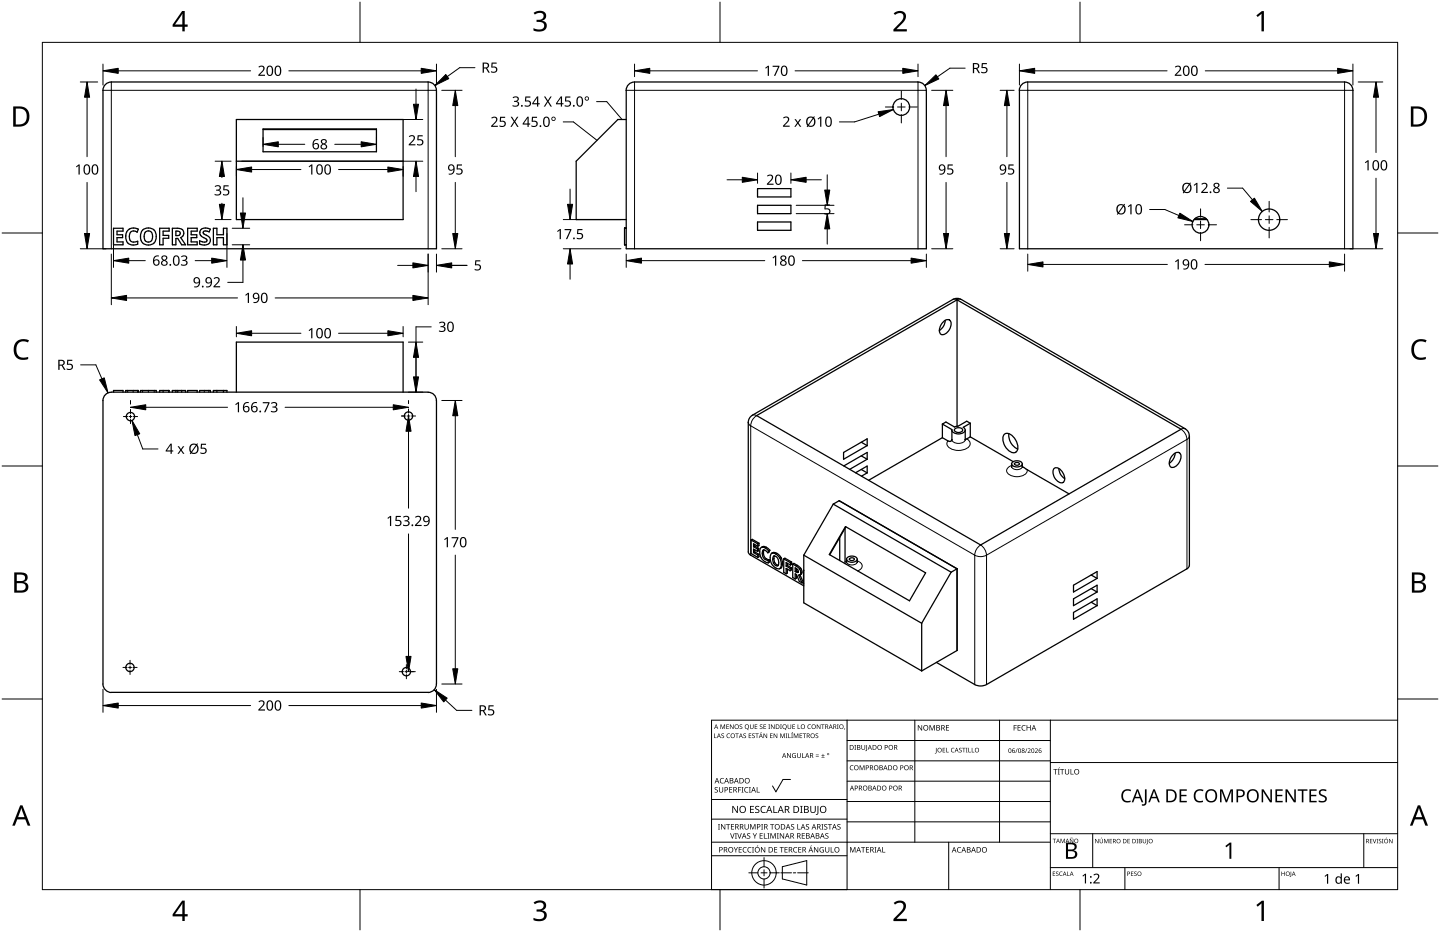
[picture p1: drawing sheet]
<svg xmlns="http://www.w3.org/2000/svg" width="432mm" height="279mm" viewBox="0 0 432 279" stroke-linecap="round" stroke-linejoin="round" font-family="sans-serif">
<g fill="none" stroke="#000" stroke-width=".38">
<path d="M70.9 35.8h50v30h-50zM78.9 38.7h34v6.8h-34zM112.9 38.8h-34M128.4 24.6h-95a2.46 2.46 0 0 0-2.5 2.5v47.5h100v-47.5a2.44 2.44 0 0 0-2.5-2.5M187.8 27.1v47.5h90l-.1-47.5a2.47 2.47 0 0 0-2.4-2.5h-85.1a2.5 2.5 0 0 0-2.5 2.5M187.8 35.8h-2.5l-12.5 12.5v17.5h15M308.1 24.6a2.51 2.51 0 0 0-2.5 2.5M308.2 24.6h95a2.47 2.47 0 0 1 2.5 2.5v47.5h-100v-47.5M70.9 48.3h50M227.2 56.5h10v2.5h-10zM34 68.4h2.9v.9h-1.8v1.1h1.7v.8h-1.7v1.3h1.8v.9h-2.9zM38.3 69a2.73 2.73 0 0 1 3.2-.3l-.4 .9a1.49 1.49 0 0 0-1.8-.1 1.49 1.49 0 0 0-.5 1.8 1.37 1.37 0 0 0 2.1 1.1l.4-.1v.9a2.46 2.46 0 0 1-2.9-.3 2.46 2.46 0 0 1-.6-2.9z"/>
<path d="M41.1 69.6h.1M42.7 69a2.48 2.48 0 0 1 3.2-.3 2.48 2.48 0 0 1 .9 3.1 2.44 2.44 0 0 1-3.3 1.5 2.44 2.44 0 0 1-1.3-3.3zM43.7 69.5a1.31 1.31 0 0 1 1.6 0 1.31 1.31 0 0 1 .4 1.4 1.31 1.31 0 0 1-1.2 1.7 1.31 1.31 0 0 1-1.3-1.7l.1-.7zM47.9 68.4h2.8v.9h-1.8v1.3h1.7v.8h-1.7v2h-1zM51.7 68.4h1.4a1.5 1.5 0 0 1 1.9 .9 1.5 1.5 0 0 1-.8 1.9l1.4 2.2h-1.1l-1.2-1.9h-.6v1.9h-1M51.7 68.4v5M52.7 69.3a.83 .83 0 0 1 1 .1 .83 .83 0 0 1 .2 .9l-1.2 .3zM56.3 68.4h2.8v.9h-1.8v1.1h1.7v.8h-1.7v1.3h1.8v.9h-2.8zM60.4 68.7a2.76 2.76 0 0 1 2.7 0l-.4 .8-.6-.2a.64 .64 0 0 0-1.1 .2 .64 .64 0 0 0 .6 .9 1.59 1.59 0 0 1 1.4 1.9 1.59 1.59 0 0 1-2.1 1.1l-1-.2v-1l.8 .3a.76 .76 0 0 0 .9 .1 .76 .76 0 0 0 .4-.8l-.4-.3a1.69 1.69 0 0 1-1.5-1 1.69 1.69 0 0 1 .3-1.8zM64 68.4h1v2h2v-2h1v5h-1v-2.2h-2v2.2h-1zM187.3 68.4h.5M187.8 68.4h-.5v5h.5"/>
<path d="M187.8 73.5h-.5M227.2 61.5h10v2.5h-10zM227.2 66.5h10v2.5h-10zM358 65.8h4M361.7 65.6h-3.4M283 96.3a1.25 1.25 0 0 1 1.7-.4 1.25 1.25 0 0 1 .5 1.7 2.83 2.83 0 0 1-3 2.6 2.81 2.81 0 0 1 .8-3.9zM283.4 96a3.8 3.8 0 0 1-1.8 3.1M285.7 89.8a2.4 2.4 0 0 1 2.5 0M285.7 89.8l-60.1 34.7M287 89.9v37.9M288.2 89.8l67.2 38.8a2.32 2.32 0 0 1 1.2 2.1M33.4 117.6a2.46 2.46 0 0 0-2.5 2.5v85a2.55 2.55 0 0 0 2.5 2.5h95"/>
<path d="M34 117.6v-.5h2.9v.5M37.7 117.6v-.5h3.8v.5M41.3 117.1v.5M42.1 117.6v-.5h4.7v.5M47.9 117.6v-.5h2.8v.5M48.9 117.1v.5M50.6 117.1v.5M51.7 117.1v.5M51.7 117.1h3.9v.5M52.7 117.1v.5M53.3 117.1v.5M54.5 117.1v.5"/>
<path d="M56.3 117.6v-.5h2.8v.5M59.9 117.6v-.5h3.2v.5M64 117.6v-.5h4v.5M65 117.1v.5M67 117.1v.5M70.9 117.6v-15h50v15M128.4 117.6a2.45 2.45 0 0 1 2.5 2.5v85a2.52 2.52 0 0 1-2.5 2.5M128.4 117.6h-95M224.4 126.6v39.1l.7 .8 15.9 9.1M225.6 124.5l-1 1.1-.2 1.1M226.9 124.6l60.1-34.7 67.2 38.8-60.1 34.7zM253 135.6l7-4v2l-7 4.1z"/>
<path d="M258.3 132.6l1.7 1M258.3 136.7l1.7 1M260 137.7l-5.2 3M260 137.7v-2.1l-7 4.1M282.6 131.2l1.6 1a.74 .74 0 0 0 1.2-.4M282.6 127.1v4.1M282.6 127.1l1-.6 2.6 1.5M282.6 131.2l-22.1 12.8M282.6 127.1l2.8 1.7M285.4 131.8h.1M285.4 128.9v2.9M286.3 128.6a1.49 1.49 0 0 1 2.4 .3 1.44 1.44 0 0 1-2.5 0z"/>
<path d="M287.3 127.8l-1.1 .2M289.4 128.9v2.9M289.4 131.8h.1M289.4 131.8l.1 .1M289.5 131.9h.1M291 131l-1.6 .7M291 126.9l-2.2 1.2 .5 .4a1.1 1.1 0 0 1-.2 1.1 1.1 1.1 0 0 1-1.1 .4 2.01 2.01 0 0 1-2.6-1.1v-.1M291 126.9v4.1M291 126.9l-1.1-.6-2.6 1.5M291 131l12.8 7.4M301 130.3a1.77 1.77 0 0 1 2.7 .5 4 4 0 0 1 1.2 4.5 1.78 1.78 0 0 1-2.7-.4 4 4 0 0 1-1.2-4.6zM302.5 130a4.5 4.5 0 0 0 2.7 4.6"/>
<path d="M303.4 139l-.1 1M303.7 138.5a1.92 1.92 0 0 1 2.8 .6 1.85 1.85 0 0 1-3.2 0zM304.2 138.9a.78 .78 0 0 1 .9-.3 .78 .78 0 0 1 .5 .6l-1 .2-.4-.3zM306.6 139v.9M306.6 139.9v.1M306.6 139.9l14 8.2M351.9 136.1a1.25 1.25 0 0 1 1.7-.4 1.25 1.25 0 0 1 .5 1.7 2.81 2.81 0 0 1-3 2.6 2.83 2.83 0 0 1 .8-3.9zM352.4 135.8a4.1 4.1 0 0 1-1.8 3.1M356.7 130.7v38.8M249.9 151.1l1.7-1 35.4 20.4M249.9 151.1l35.3 20.4M249.9 151.1l-8.9 15.3"/>
<path d="M253.4 158.4v10.6M253.5 157.9l24.1 13.8-4.9 8.4-24-13.9zM253.6 157.9l-4.8 8.4M256.6 141.7l3.4-2v2.1M258.3 140.7l1.7 1.1M260 141.8l-1.7 .9M303.3 140v.1M306.6 140v.1M316 140.6a1.54 1.54 0 0 1 2.4 .6l.3 .6a1.87 1.87 0 0 1-.3 3 3.2 3.2 0 0 1-2.4-4.2zM317.5 140.5a3.8 3.8 0 0 0 1.8 3M225.2 161.9l.4-.2 2 1.1M225.2 161.9l2 1.2"/>
<path d="M225.2 161.9v4l2 1.2M226 165.7l1.2 .7M226 163.9l1.2 .7M226.3 163.7l-.3 .2M226.3 165.5l-.3 .2M226.3 163.2v.5M226.3 164.8v.7M226.3 165.5l1.3 .7M226.3 163.7l1.2 .7M227.2 164.6v.7M227.2 165.3l-1.2-.7v1.1M227.2 163.8l-1.2-.8v.9"/>
<path d="M227.2 163.1v.7M227.2 166.4v.7M227.5 164.4v.7l-.3 .2M227.5 164.4l-.3 .2M227.6 166.2l-.4 .2M227.6 162.8l-.4 .3M227.6 162.8v.8l-.4 .2M227.6 166.2v.7l-.4 .2M228.3 164.1a2 2 0 0 1 2.2 1.1M228.3 164.1a3.1 3.1 0 0 0 2.1 4.6M228.3 164.1a1.83 1.83 0 0 1 2.5 .8M229.1 164.9a2.08 2.08 0 0 0 1.6 2.9"/>
<path d="M229.1 164.9l1.1 .8M229.1 164.9h-.2a2.04 2.04 0 0 0 1.5 3.1M230.4 168v.7M230.5 165.2l-.3 .5M230.7 167.8l-.3 .2M230.7 167.8v.7l-.3 .2M230.8 164.9l-.2 .6-.4 .2M230.8 164.9l-.3 .3M231.4 165.9a2.23 2.23 0 0 1 3 1.6 2.86 2.86 0 0 1-.2 2.7M231.4 165.9a2.98 2.98 0 0 1 2.4 4.6M231.4 165.9a2.99 2.99 0 0 0 2.4 4.6M231.9 166.8a1.87 1.87 0 0 0 1.3 2.8l.2-.1"/>
<path d="M232.2 166.7a2.08 2.08 0 0 0 1.2 2.8M232.2 166.7a2.08 2.08 0 0 1 1.2 2.8M232.2 166.7h-.2M234.2 170.3l-.4 .2M234.2 170.2v.1M235 167.5v4.1l.7 .4M235 167.5l.4-.2 2 1.2M235 167.5l2 1.2M235.7 169.7l1.2 .7M236.1 169.5l-.4 .2M236.1 169.5l1.2 .7M236.1 168.9v.6"/>
<path d="M236.1 170.6v1.2l-.4 .2M236.9 171.1l-1.2-.7v1.6M236.9 170.4v.7M237 169.4l-1.3-.7v1M237 168.7v.7M237.3 170.2v.7l-.4 .2M237.3 170.2l-.4 .2M237.4 168.5v.7l-.4 .2M237.4 168.5l-.4 .2M237.7 169.1v4l.7 .5M237.7 169.1l1 .6a1.84 1.84 0 0 1 1.1 2.6M237.7 169.1l.4-.2 1 .6a1.84 1.84 0 0 1 1.1 2.6l-.4 .2"/>
<path d="M238.4 170.2a.9 .9 0 0 1 .8 1.4l-.8-.3zM238.4 173.6v-1.6l.4 .2 .9 2.1 .8 .5M238.8 171.1l.5 .3M238.8 170.4v.7M238.8 172.2v1.2l-.4 .2M238.8 171.1l-.4 .2M239.8 172.3l-.3 .1 1 2.4M239.9 172.3h.1M239.9 172.3l1 2.3-.4 .2M240.9 171h.1M240.9 171l.1 4.1M241 170.9l-.1 .1"/>
<path d="M241 166.4v14.3l35.4 20.4M241 166.4l35.4 20.4M251.8 161.1v6.9M253.8 168.6h.1M253.9 167.6l-.1 1M254.2 167.1a1.93 1.93 0 0 1 2.8 .5 1.85 1.85 0 0 1-3.2 0zM254.8 167.5a.78 .78 0 0 1 .8-.3 .78 .78 0 0 1 .5 .6 .78 .78 0 0 1-.8 .3 .78 .78 0 0 1-.5-.6zM257.1 167.6v1M257.1 168.6h.1M285.2 171.5l-8.8 15.3M287 170.5v24.5l-10.6 6.1M287 170.5l-1.8 1"/>
<path d="M321.9 179.5l7.1-4.1v2.1l-7.1 4.1zM321.9 175.4l7.1-4v2l-7.1 4.1zM327.2 172.4l1.8 1M327.2 176.5l1.8 1M355.9 170.5l-60.1 34.7a3.9 3.9 0 0 1-3.5 0l-11.5-6.6M356.6 169.5l-.1 .5-.6 .5M276.4 186.8v14.3M321.9 183.6l7.1-4.1v2.1l-7.1 4zM327.2 180.5l1.8 1.1"/>
<circle cx="270.3" cy="32.1" r="2.5"/>
<circle cx="360" cy="67.4" r="2.5"/>
<circle cx="380.6" cy="65.8" r="3.2"/>
<circle cx="39.1" cy="124.9" r="1.26"/>
<circle cx="122.5" cy="124.7" r="1.25"/>
<circle cx="39" cy="200.1" r="1.26"/>
<circle cx="121.9" cy="201.4" r="1.25"/>
</g>
<g fill="none" stroke="#000" stroke-width=".3">
<path d="M30.9 27.1h100M33.4 24.6v50M128.4 24.6v50M187.8 27.1h90M190.3 24.6v50M275.3 24.6v50M305.7 27.1h100M308.2 24.6v50M403.2 24.6v50M285.7 89.8l.6-.1a1.02 1.02 0 0 0 1.4 0l.5 .1M38.3 117.1v.5M39.9 117.1v.5"/>
<path d="M42.7 117.1v.5M44.5 117.1v.5M46.2 117.1v.5M61.3 117.1v.5M62.6 117.1v.5M224.4 126.7l.7 1M225.1 127.7v38.7M225.1 127.7l67.2 38.7M225.6 124.5l.6-.1 .7 .2a3.8 3.8 0 0 0-1.8 3.1M285.4 131.8a2.34 2.34 0 0 0 4 0M289.9 131.6a1.56 1.56 0 0 1 1 1.6 1.56 1.56 0 0 1-1.3 1.4 4.6 4.6 0 0 1-5.6-1.1v-.8l.2-.5M303.3 139.6a1.48 1.48 0 0 0-1.4 1.3 1.48 1.48 0 0 0 1.1 1.6 4.1 4.1 0 0 0 5-1v-.7"/>
<path d="M303.3 139.9a1.87 1.87 0 0 0 3.3 0h-.1M355.4 128.6l-.6-.2-.7 .3a3.8 3.8 0 0 1 1.8 3l.6-.4 .1-.6M228.9 165.7l-.3 .2M228.9 163.8l-.3 .2M229 164.9l-.2 .1M229.8 167.5l-.3 .2M229.8 164.1l-.3 .2M232.1 167.5l-.4 .2M232.1 166.7l-.2 .1M232.3 168.6l-.4 .2M233 169.3l-.4 .2M233 165.9l-.4 .2"/>
<path d="M234.2 170.2l-.3 .2M234.2 167.1l-.3 .2M234.6 168.9l-.3 .2M239 171.3l-.3 .2M239.1 169.5l-.4 .2M239.3 171.6h-.1M240.1 170.4l-.3 .2M240.3 172l-.3 .2M240.5 171.5l-.4 .2M253.8 168.1l-.4 .3M257 168.1a1.51 1.51 0 0 1 1.5 1.5 1.51 1.51 0 0 1-1.3 1.6M257 168.4h.1a1.86 1.86 0 0 1-3.3 .1"/>
<path d="M292.3 166.5a3.9 3.9 0 0 0 3.5 0M292.3 166.5a3.8 3.8 0 0 1 1.7-3.1 3.9 3.9 0 0 1 1.8 3.1M292.3 166.4v38.8M295.8 166.4l60.1-34.7v38.8M295.8 166.4v38.8"/>
</g>
<path d="M12.7 12.7h406.4v254h-406.4z" fill="none" stroke="#000" stroke-width=".3"/>
<path d="M107.9 .6v12.1M215.9 .6v12.1M323.8 .6v12.1M.6 69.9h12.1M419.1 69.9h12.1M.6 139.7h12.1M419.1 139.7h12.1M.6 209.6h12.1M419.1 209.6h12.1M107.9 266.7v12.1M215.9 266.7v12.1M323.8 266.7v12.1" fill="none" stroke="#000" stroke-width=".3"/>
<g fill="#000">
<path d="M160 3.9a2.36 2.36 0 0 1 3.7 .5 1.49 1.49 0 0 1-1.2 1.8 1.62 1.62 0 0 1 1.5 1.8 1.62 1.62 0 0 1-1.8 1.4l-2.2-.3v-.7a2.16 2.16 0 0 0 3.2-.5 1.23 1.23 0 0 0-1.7-1.3h-.6v-.7a1.55 1.55 0 0 0 2.1-1.1 1.51 1.51 0 0 0-2.6-.4zM268 4a2.07 2.07 0 0 1 2.1-.8 2.07 2.07 0 0 1 1.6 1.7 4 4 0 0 1-1.6 2.6l-1.2 1.2h3v.7h-4v-.6l1.6-1.6a2.6 2.6 0 0 0 1.2-2.9 1.64 1.64 0 0 0-2.3 .2zM376.7 4.6l1.7-1.3h.6v6.1h-.7v-5.3l-1.2 1zM4.9 102.5a3.4 3.4 0 0 1 3.8-.5l-.3 .7a2.3 2.3 0 0 0-2.7 .1 2.3 2.3 0 0 0-.8 2.5 2.15 2.15 0 0 0 3.2 1.8l.4-.1v.7a3 3 0 0 1-3.5-.4 3 3 0 0 1-.8-3.4zM424 102.5a3.4 3.4 0 0 1 3.8-.5l-.3 .7-1.6-.4a2.55 2.55 0 0 0-1.9 2.4 2.55 2.55 0 0 0 1.6 2.5l2-.2v.7a3 3 0 0 1-3.5-.4 3 3 0 0 1-.8-3.4zM160 270.6a2.36 2.36 0 0 1 3.7 .5 1.49 1.49 0 0 1-1.2 1.8 1.62 1.62 0 0 1 1.5 1.8 1.62 1.62 0 0 1-1.8 1.4l-2.2-.3v-.7a2.16 2.16 0 0 0 3.2-.5 1.23 1.23 0 0 0-1.7-1.3h-.6v-.7a1.55 1.55 0 0 0 2.1-1.1 1.51 1.51 0 0 0-2.6-.4zM268 270.7a2.07 2.07 0 0 1 2.1-.8 2.07 2.07 0 0 1 1.6 1.7 4 4 0 0 1-1.6 2.6l-1.2 1.2h3v.7h-4v-.6l1.6-1.6a2.6 2.6 0 0 0 1.2-2.9 1.64 1.64 0 0 0-2.3 .2zM376.7 271.3l1.7-1.3h.6v6.1h-.7v-5.3l-1.2 1z"/>
<path d="M54.6 3.3h.8v4.1h.9v.6h-.9v1.4h-.7v-1.4h-2.9v-.6zM54.7 4.1l-2.2 3.3h2.2z"/>
<path d="M4 31.9h1.8a3 3 0 0 1 3 3.1 3 3 0 0 1-3.1 3h-1.7zM4.7 32.6v4.7h.9a2.43 2.43 0 0 0 2.4-1.9 2.43 2.43 0 0 0-1.5-2.8z"/>
<path d="M423.1 31.9h1.8a3 3 0 0 1 3 3.1 3 3 0 0 1-3.1 3h-1.7zM423.8 32.6v4.7h.9a2.43 2.43 0 0 0 2.4-1.9 2.43 2.43 0 0 0-1.5-2.8z"/>
<path d="M4.3 171.6h1.7a1.71 1.71 0 0 1 2.3 1.8 1.39 1.39 0 0 1-1.1 1.1 1.64 1.64 0 0 1 1.3 2 1.64 1.64 0 0 1-2.1 1.2h-2.1zM5 174.8v2.2h1.3a1.15 1.15 0 0 0 1.4-1.1 1.15 1.15 0 0 0-1.5-1.1zM5 172.3v1.9h1.2a1.04 1.04 0 0 0 1.3-1.1 1.04 1.04 0 0 0-1.5-.8z"/>
<path d="M423.4 171.6h1.7a1.71 1.71 0 0 1 2.3 1.8 1.39 1.39 0 0 1-1.1 1.1 1.64 1.64 0 0 1 1.3 2 1.64 1.64 0 0 1-2.1 1.2h-2.1zM424.1 174.8v2.2h1.3a1.15 1.15 0 0 0 1.4-1.1 1.15 1.15 0 0 0-1.5-1.1zM424.1 172.3v1.9h1.2a1.04 1.04 0 0 0 1.3-1.1 1.04 1.04 0 0 0-1.5-.8z"/>
<path d="M6 241.4h.7l2.4 6.1h-.8l-.7-1.9h-2.4l-.7 1.9h-.8zM6.4 242.2l-1 2.8h2z"/>
<path d="M425.1 241.4h.7l2.4 6.1h-.8l-.7-1.9h-2.4l-.7 1.9h-.8zM425.5 242.2l-1 2.8h2z"/>
<path d="M54.6 270h.8v4.1h.9v.6h-.9v1.4h-.7v-1.4h-2.9v-.6zM54.7 270.8l-2.2 3.3h2.2z"/>
</g>
<g fill="none" stroke="#000" stroke-width=".3">
<path d="M254 215.9v50.8h-40.6v-50.8h205.7M274.3 215.9v36.6M299.7 215.9v36.6M315 215.9v50.8M213.4 239.7h40.6M237 233.7h-2.2l-2.1 3.7-1.1-1.8M254 222h61M254 228.1h61M254 234.2h61M315 228.6h104.1M213.4 256.5h40.6M213.4 252.5h101.6"/>
<path d="M213.4 245.6h40.6M229.1 257.1v2.7M234.6 259.8l7.3-1.8v7.3l-7.3-1.8zM254 240.3h61M254 246.4h61M284.5 252.5v14.2M315 249.9h104.1M327.7 249.9v10.2M408.9 249.9v10.2M224.5 261.7h2.8M228.2 261.7h1.8M229.1 260.7v1.9"/>
<path d="M229.1 263.5v2.7M230.9 261.7h2.8M234.1 261.7h3.2M237.9 261.7h.7M239.2 261.7h3.2M315 260.1h104.1M337.3 260.1v6.6M383.5 260.1v6.6"/>
<circle cx="229.1" cy="261.7" r="3.7"/>
<circle cx="229.1" cy="261.7" r="1.83"/>
</g>
<g fill="#000">
<path d="M216 217.2h.3l.4 1.1 .5-1.1h.2v1.3h-.1v-1.2l-.6 1.2-.5-1.2v1.2h-.2zM217.8 217.2h.8l-.6 .1v.4h.5l-.5 .2v.5l.6 .1h-.8zM218.9 217.2h.2l.7 1.1v-1.1h.2v1.3h-.2l-.8-1.1v1.1h-.1zM221.8 217.3l.5-.1 .2 .2a.34 .34 0 0 0-.4-.1 .34 .34 0 0 0-.1 .4 .34 .34 0 0 0 .4 .2 .43 .43 0 0 1 0 .7 .43 .43 0 0 1-.6-.3 .33 .33 0 0 0 .4 .2 .33 .33 0 0 0 .1-.5l-.5-.3zM224.9 217.2h.2v.9a.36 .36 0 0 0 .3 .3 .36 .36 0 0 0 .4-.3v-.9h.2v.9a.53 .53 0 0 1-.6 .5 .53 .53 0 0 1-.5-.5zM226.3 217.2h.8l-.6 .1v.4h.5l-.5 .2v.5l.6 .1h-.8zM228.2 219.5h.2l-.4 .3zM227.9 217.3l.5-.1 .2 .2a.34 .34 0 0 0-.5-.1 .34 .34 0 0 0-.1 .4 .34 .34 0 0 0 .5 .2 .43 .43 0 0 1 0 .7 .43 .43 0 0 1-.7-.3 .33 .33 0 0 0 .5 .2 .33 .33 0 0 0 0-.5l-.4-.3zM228.9 217.2h.8l-.6 .1v.4h.6l-.6 .2v.5l.6 .1h-.8zM230.4 217.2h.5l-.2 1.2 .2 .1h-.5l.2-.1zM231.2 217.2h.2l.7 1.1v-1.1h.2v1.3h-.2l-.8-1.1v1.1h-.1zM233.9 217.2h.5l-.1 .1 .1 1.2h-.5l.2-.1z"/>
<path d="M236.2 217.2h.2v.9a.36 .36 0 0 0 .3 .3 .36 .36 0 0 0 .4-.3v-.9h.1v.9a.53 .53 0 0 1-.5 .5 .53 .53 0 0 1-.5-.5zM237.6 219.5h.2l-.4 .3zM237.6 217.2h.8l-.6 .1v.4h.5l-.5 .2v.5l.6 .1h-.8zM239.2 217.2h.2v1.2l.6 .1h-.8zM242.3 217.3l.5-.2 .4 .1-.1 .2a.56 .56 0 0 0-.8 .5 .56 .56 0 0 0 .8 .5 .65 .65 0 0 1-.9-.1 .65 .65 0 0 1 .1-1zM244.9 217.2h.2l.8 1.1-.1-1.1h.2v1.3h-.2l-.7-1.1v1.1h-.2zM246.2 217.2h1l-.4 .1v1.2h-.2v-1.2zM251 217.2h.5l-.2 1.2 .2 .1h-.5l.1-.1zM253.2 218.3h.2l-.3 .5zM275.2 217.4h.3l.8 1.3v-1.3h.2v1.6h-.2l-.9-1.3v1.3h-.2zM278.7 217.4h.3l.5 1.3 .5-1.3h.3v1.6h-.2v-1.4l-.7 1.4-.5-1.4v1.4h-.2zM283.7 217.4h.9v.2h-.7v.5h.6v.1h-.6v.6h.7v.2h-.9z"/>
<path d="M304 217.4h.9v.2h-.7v.5h.6v.2h-.6v.7h-.2zM305.1 217.4h.9v.2h-.7v.5h.7v.1h-.7v.6h.7v.2h-.9zM306.5 217.6l.5-.2 .5 .1v.1l-.4-.1a.66 .66 0 0 0-.5 .9 .66 .66 0 0 0 .9 .4 .77 .77 0 0 1-1.1-.1 .77 .77 0 0 1 .1-1.1zM307.8 217.4h.2v.7h.9v-.7h.2v1.6h-.2v-.8h-.9v.8h-.2zM214.1 219.9h.2v1.2l.6 .2h-.8zM214.4 236.1l.5-.2 .3 .1v.2a.38 .38 0 0 0-.5-.1 .38 .38 0 0 0-.2 .5 .38 .38 0 0 0 .5 .1 .53 .53 0 0 1 .2 .8 .53 .53 0 0 1-.8 .1v-.2a.41 .41 0 0 0 .5 0 .41 .41 0 0 0 .1-.5 .41 .41 0 0 0-.5-.2zM216.1 233.4l.5-.2 .5 .1-.1 .2a.66 .66 0 0 0-1 .6 .66 .66 0 0 0 1 .5 .77 .77 0 0 1-1.1-.1 .77 .77 0 0 1 .2-1.1zM215.6 236h.2v1a.42 .42 0 0 0 .4 .4 .42 .42 0 0 0 .4-.4v-1h.2v1a.62 .62 0 0 1-.6 .6 .62 .62 0 0 1-.6-.6zM216.4 220l.4-.1 .3 .2a.34 .34 0 0 0-.5-.1 .34 .34 0 0 0-.1 .5 .34 .34 0 0 0 .5 .1 .43 .43 0 0 1-.1 .7 .43 .43 0 0 1-.6-.3 .33 .33 0 0 0 .5 .2 .33 .33 0 0 0 0-.5l-.5-.3zM218 220.1l.9-.2-.4 .1a.56 .56 0 0 0-.4 .7 .56 .56 0 0 0 .7 .4 .65 .65 0 0 1-.9-.1 .65 .65 0 0 1 .1-.9zM218.6 236h.9v.1h-.7v.5h.7v.2h-.7v.6h.7v.2h-.9zM220.5 219.9h1l-.4 .1v1.3h-.2v-1.3z"/>
<path d="M221.3 236h.9v.1h-.7v.6h.7v.2h-.7v.7h-.2zM222.4 236h.5l-.1 .1v1.3l.1 .2h-.5l.2-.2v-1.3zM223 220l.4-.1 .3 .2a.34 .34 0 0 0-.5-.1 .34 .34 0 0 0-.1 .5 .34 .34 0 0 0 .4 .1l.2 .2-.1 .4-.6 .1-.1-.3a.33 .33 0 0 0 .5 .2 .33 .33 0 0 0 0-.5l-.5-.3zM223.4 236.2l.6-.3 .4 .1-.1 .2a.65 .65 0 0 0-.9 .6 .65 .65 0 0 0 .9 .6 .77 .77 0 0 1-1.1-.1 .77 .77 0 0 1 .2-1.1zM224.6 236h.6l-.2 .1v1.3l.2 .2h-.6l.2-.2v-1.3zM224.5 219.9h.8l-.6 .1v.5h.6l-.6 .1v.5l.6 .2h-.8zM225.6 220l.5-.1 .2 .2a.34 .34 0 0 0-.5-.1 .34 .34 0 0 0-.1 .5 .34 .34 0 0 0 .5 .1l.2 .2-.2 .4-.5 .1-.2-.3a.33 .33 0 0 0 .5 .2 .33 .33 0 0 0 0-.5l-.4-.3zM226.9 236h.2v1.4h.7v.2h-.9zM226.5 219.9h1l-.4 .1v1.3h-.2v-1.3zM229 219.9h.2l.7 1.1v-1.1h.1v1.4h-.2l-.7-1.2v1.2h-.1zM230.9 219.9h.8l-.6 .1v.5h.5l-.5 .1v.5l.6 .2h-.8zM232 219.9h.2l.7 1.1v-1.1h.2v1.4h-.2l-.8-1.2v1.2h-.1z"/>
<path d="M234 219.9h.2l.4 1.1 .5-1.1h.2v1.4h-.1v-1.2l-.6 1.2-.5-1.2v1.2h-.1zM235.6 219.9h.5l-.2 1.2 .2 .2h-.5l.2-.2zM236.4 219.9h.1v1.2l.6 .2h-.7zM236 225.8h.2l.8 1.2v-1.2h.2v1.4h-.3l-.7-1.2v1.2h-.2zM237.3 219.9h.5l-.2 .1 .2 1.3h-.5l.1-.2zM237.7 226l.5-.2h.5l-.2 .2a.6 .6 0 0 0-.8 .5 .6 .6 0 0 0 .8 .6v-.5l-.3-.1h.5v.7a.8 .8 0 0 1-1.1-.2 .8 .8 0 0 1 .1-1zM238 219.9h.3l.4 1.1 .4-1.1h.3v1.4h-.2v-1.2l-.6 1.2-.4-1.2v1.2h-.2zM239 225.8h.2v.9a.38 .38 0 0 0 .4 .4 .38 .38 0 0 0 .4-.4v-.9h.1v.9a.56 .56 0 0 1-.5 .5 .56 .56 0 0 1-.6-.5zM240.5 225.8h.2v1.3h.6v.1h-.8zM239.8 219.9h.7l-.6 .1v.5h.6l-.6 .1v.5l.6 .2h-.7zM240.7 219.9h1l-.4 .1v1.3h-.2v-1.3zM244.6 226.6l1 .2z"/>
<path d="M244.6 226.2l1 .2zM244.6 220l.5-.1 .2 .2a.34 .34 0 0 0-.4-.1 .34 .34 0 0 0-.1 .5 .34 .34 0 0 0 .4 .1l.2 .2-.1 .4-.6 .1-.2-.3a.33 .33 0 0 0 .5 .2 .33 .33 0 0 0 .1-.5l-.5-.3zM246.3 227.1l1 .1zM246.7 226l.2 .4h.4l-.4 .2v.4l-.2-.4h-.4l.4-.2zM255 229.6l.5-.2 .4 .1-.1 .2a.59 .59 0 0 0-.8 .5 .59 .59 0 0 0 .9 .5 .69 .69 0 0 1-1-.1 .69 .69 0 0 1 .1-1zM256.2 223.3h.5l-.2 .2v1.1l.2 .2h-.5l.2-.2v-1.1zM257.8 229.4h.2l.5 1.2 .5-1.2h.2v1.5h-.2l.1-1.3-.7 1.3-.5-1.3v1.3h-.1zM258.3 223.3h.2v1a.38 .38 0 0 0 .4 .4 .38 .38 0 0 0 .3-.4v-1h.2v1a.56 .56 0 0 1-.5 .5 .56 .56 0 0 1-.6-.5zM259.8 223.3h.2v1.6l-.5 .3v-.2l.3-.2zM280.7 224.2h.1v1.4l-.4 .3-.1-.2 .4-.1zM282.7 224.2h.7l-.6 .1v.5h.6l-.6 .1v.5l.6 .2h-.7zM283.7 224.2h.2v1.2l.6 .2h-.8z"/>
<path d="M285.3 224.4l.9-.1h-.4a.55 .55 0 0 0-.4 .7 .55 .55 0 0 0 .7 .4 .64 .64 0 0 1-.9-.1 .64 .64 0 0 1 .1-.9zM287.6 224.3l.5-.1 .2 .2a.33 .33 0 0 0-.4-.1 .33 .33 0 0 0-.1 .5 .33 .33 0 0 0 .4 .1 .43 .43 0 0 1 0 .7 .43 .43 0 0 1-.6-.3 .33 .33 0 0 0 .4 .2 .33 .33 0 0 0 .1-.5l-.5-.3zM288.5 224.2h1l-.4 .1v1.3h-.2v-1.3zM289.6 224.2h.5l-.1 1.2 .1 .2h-.5l.2-.2zM290.4 224.2h.2v1.2l.6 .2h-.8zM291.4 224.2h.2v1.2l.6 .2h-.8zM305 224.4h.1l-.6 1.3zM307.9 224.4h.1l-.6 1.3zM308.2 224.5a.49 .49 0 0 1 .8 .1 .49 .49 0 0 1-.4 .7l-.2 .3 .6 .1h-.9l.4-.5a.37 .37 0 0 0 .4-.5 .37 .37 0 0 0-.6-.1zM310.3 224.5a.49 .49 0 0 1 .8 .1 .49 .49 0 0 1-.3 .7l-.3 .3 .7 .1h-.9l.4-.5a.37 .37 0 0 0 .4-.5 .37 .37 0 0 0-.7-.1zM315.9 230.6h1.2v.1h-.5v1.5h-.2v-1.5h-.5zM317.6 230.1h.2l-.4 .3z"/>
<path d="M317.2 230.6h.6l-.2 .1v1.3l.2 .2h-.6l.2-.2v-1.3zM317.9 230.6h1.2v.1h-.5v1.5h-.2v-1.5h-.5zM319.3 230.6h.2v1a.42 .42 0 0 0 .5 .4 .42 .42 0 0 0 .4-.4v-1h.2v1a.62 .62 0 0 1-.6 .6 .62 .62 0 0 1-.7-.6zM321 230.6h.2v1.4h.7v.2h-.9zM336.7 237.1a2.17 2.17 0 0 1 2.5-.3l-.2 .4-.9-.2a1.58 1.58 0 0 0-1.3 2 1.58 1.58 0 0 0 2.2 1v.4a2.03 2.03 0 0 1-2.5-.6 2.03 2.03 0 0 1 .2-2.7zM358.4 237.1a2.17 2.17 0 0 1 2.5-.3l-.2 .4a1.55 1.55 0 0 0-2 .3 1.55 1.55 0 0 0 0 2 1.51 1.51 0 0 0 2 .5v.4a2.03 2.03 0 0 1-2.5-.6 2.03 2.03 0 0 1 .2-2.7zM395.7 237a1.84 1.84 0 0 1 2.1-.2l-.2 .4-.5-.1a.74 .74 0 0 0-1.1 .4 .74 .74 0 0 0 .8 .9 1.17 1.17 0 0 1 1 1.5 1.17 1.17 0 0 1-1.6 .7l-.8-.2v-.5l.6 .2a.84 .84 0 0 0 1 .1 .84 .84 0 0 0 .3-1l-.7-.4a1.18 1.18 0 0 1-.9-1.8zM215.3 247.1h.6l-.2 .1v1.3l.2 .2h-.6l.2-.2v-1.3zM216.2 247.1h.2l.9 1.3v-1.3h.2v1.6h-.2l-.9-1.4v1.4h-.2zM217.7 247.1h1.2v.1h-.5v1.5h-.2v-1.5h-.5zM218.9 249.8h.2l.5 1.4 .5-1.4h.2l-.6 1.6h-.2zM219.2 247.1h.9v.1h-.7v.5h.7v.2h-.7v.6h.7v.2h-.9z"/>
<path d="M220 253.9h.2l.5 .8 .4-.8h.2l-.5 1v.7h-.3v-.7zM220.4 249.8h.6l-.2 .1v1.3l.2 .2h-.6l.2-.2v-1.3zM221.1 249.8h.2l.4 1.4 .5-1.4h.2l-.6 1.6h-.2zM219.6 241.6h.3l1.1 1.8v-1.8h.3v2.1h-.3l-1.2-1.7v1.7h-.2zM221.5 253.9h.9v.2h-.7v.5h.7v.2h-.7v.6h.7v.2h-.9zM222.9 254.1l.6-.2 .4 .1-.1 .2a.66 .66 0 0 0-.9 .6 .66 .66 0 0 0 1 .5 .77 .77 0 0 1-1.1-.1 .77 .77 0 0 1 .1-1.1zM223.3 247.1h.2v1a.42 .42 0 0 0 .4 .4 .42 .42 0 0 0 .4-.4v-1h.2v1a.62 .62 0 0 1-.6 .6 .62 .62 0 0 1-.6-.6zM224.3 254.1l.6-.2 .4 .1v.2a.66 .66 0 0 0-1 .6 .66 .66 0 0 0 1 .5 .77 .77 0 0 1-1.1-.1 .77 .77 0 0 1 .1-1.1zM224.1 249.9l.5-.1h.4l-.1 .2a.38 .38 0 0 0-.5-.1 .38 .38 0 0 0-.2 .5 .38 .38 0 0 0 .5 .2 .51 .51 0 0 1 .1 .8 .51 .51 0 0 1-.8-.2h.1a.41 .41 0 0 0 .5 .1 .41 .41 0 0 0 .2-.6 .41 .41 0 0 0-.6-.1zM224.9 247.1h.3l.5 1.3 .5-1.3h.3v1.6h-.2l.1-1.4-.8 1.4-.5-1.4v1.4h-.2zM224.9 241.6h1.2v.2h-.9v.7h.8v.2h-.8v.8h.9v.2h-1.2zM225.5 253.9h.6l-.2 .2v1.3l.2 .2h-.6l.2-.2v-1.3z"/>
<path d="M225.7 249.8h.2l.4 .8 .5-.8h.2l-.6 1v.6h-.2v-.6zM227.1 253.5h.3l-.5 .3zM226.5 241.8l.5-.2 .7 .1-.2 .2a.44 .44 0 0 0-.8 .1 .44 .44 0 0 0 .6 .6h.1a.66 .66 0 0 1 .2 1 .66 .66 0 0 1-1 .1l-.2-.1v-.2l.3 .1a.47 .47 0 0 0 .8-.3 .47 .47 0 0 0-.7-.5l-.3-.4zM227.8 249.8h.9v.2h-.7v.5h.7v.1h-.7v.6h.7v.2h-.9zM228.2 247.1h.6l-.2 .1v1.3l.2 .2h-.6l.2-.2v-1.3zM228.3 241.9l.6-.3 .7 .1-.1 .2-.4-.1a.86 .86 0 0 0-.7 1.1 .86 .86 0 0 0 1.2 .5v.3a1.1 1.1 0 0 1-1.4-.4 1.1 1.1 0 0 1 .1-1.4zM229.1 249.8h.2v1.4h.7v.2h-.9zM228.2 253.9h.2l.9 1.4v-1.4h.2v1.7h-.3l-.8-1.4v1.4h-.2zM230.1 249.8h.6l-.2 .1v1.3l.2 .2h-.6l.2-.2v-1.3zM230.9 247.1h1.2v.1h-.5v1.5h-.2v-1.5h-.5zM231 249.8h.3l.5 1.3 .5-1.3h.3v1.6h-.2v-1.4l-.7 1.4-.5-1.4v1.4h-.2zM231.9 241.6h.3v1.9h.9v.2h-1.2z"/>
<path d="M232.1 253.9h1v.2h-.8v.5h.7v.2h-.7v.6h.8v.2h-1zM232.9 249.8h.6l-.2 .1v1.3l.2 .2h-.6l.2-.2v-1.3zM233.8 253.9h1.2v.2h-.5v1.5h-.2v-1.5h-.5zM233.8 249.8h.3l.8 1.3v-1.3h.2v1.6h-.2l-.9-1.3v1.3h-.2zM235.3 253.9h.9v.2h-.7v.5h.6v.2h-.6v.6h.7v.2h-.9zM237.3 247.2l.5-.2 .3 .1v.2a.38 .38 0 0 0-.5-.1 .38 .38 0 0 0-.2 .4 .38 .38 0 0 0 .5 .2 .51 .51 0 0 1 .1 .9 .51 .51 0 0 1-.8-.3l.1 .1a.41 .41 0 0 0 .5 0 .41 .41 0 0 0 .1-.5 .41 .41 0 0 0-.5-.2zM238.1 254.1l.5-.2 .5 .1-.1 .2a.65 .65 0 0 0-.9 .6 .65 .65 0 0 0 .9 .5 .77 .77 0 0 1-1.1-.1 .77 .77 0 0 1 .2-1.1zM239.1 247.1h.2v1.4h.7v.2h-.9zM239.4 253.9h.9v.2h-.7v.5h.6v.2h-.6v.6h.7v.2h-.9zM239.9 241.6h.8l-.3 .2v1.7l.3 .2h-.8l.3-.2v-1.7zM240.4 249.8h.9v.2h-.7v.5h.7v.1h-.7v.6h.7v.2h-.9zM241.7 247.2l.6-.2 .3 .1v.2a.38 .38 0 0 0-.5-.1 .38 .38 0 0 0-.2 .4 .38 .38 0 0 0 .5 .2 .51 .51 0 0 1 0 .9 .51 .51 0 0 1-.8-.3l.1 .1a.41 .41 0 0 0 .6 0 .41 .41 0 0 0 .1-.5 .41 .41 0 0 0-.5-.2z"/>
<path d="M243.2 253.5h.2l-.4 .3zM243 241.6h.2v1.4a.55 .55 0 0 0 .6 .5 .55 .55 0 0 0 .5-.5v-1.4h.3v1.4a.81 .81 0 0 1-.8 .7 .81 .81 0 0 1-.8-.7zM245.1 241.6h.3v2.2l-.2 .4-.5 .1-.1-.3h.4l.1-.2zM244.1 253.9h.2l.9 1.4v-1.4h.2v1.7h-.3l-.8-1.4v1.4h-.2zM245.9 254.1l.8-.2 .3 .1v.2a.67 .67 0 0 0-1.1 .5 .67 .67 0 0 0 1 .7v-.5h-.4v-.2h.6v.8a.88 .88 0 0 1-1.2-.2 .88 .88 0 0 1 0-1.2zM246.3 247.1h.6l-.2 .1v1.3l.2 .2h-.6l.2-.2v-1.3zM247.2 247.2l.6-.2 .3 .1-.1 .2a.38 .38 0 0 0-.5-.1 .38 .38 0 0 0-.1 .4 .38 .38 0 0 0 .4 .2 .51 .51 0 0 1 .1 .9 .51 .51 0 0 1-.8-.3l.1 .1a.41 .41 0 0 0 .6 0 .41 .41 0 0 0 .1-.5 .41 .41 0 0 0-.6-.2zM247.5 249.9l.6-.1h.3l-.1 .2a.38 .38 0 0 0-.5-.1 .38 .38 0 0 0-.1 .5 .38 .38 0 0 0 .5 .2 .53 .53 0 0 1 .1 .8 .53 .53 0 0 1-.8 0v-.2a.41 .41 0 0 0 .6 .1 .41 .41 0 0 0 .1-.6 .41 .41 0 0 0-.5-.1zM247.4 253.9h.2v1.1a.42 .42 0 0 0 .5 .4 .42 .42 0 0 0 .4-.4v-1.1h.2v1.1a.62 .62 0 0 1-.6 .6 .62 .62 0 0 1-.7-.6zM248.2 247.1h1.3v.1h-.5v1.5h-.2v-1.5h-.6zM249.1 253.9h.2v1.5h.7v.2h-.9zM251.2 247.2l.5-.2 .3 .1v.2a.38 .38 0 0 0-.5-.1 .38 .38 0 0 0-.2 .4 .38 .38 0 0 0 .5 .2 .51 .51 0 0 1 .1 .9 .51 .51 0 0 1-.8-.3l.1 .1a.41 .41 0 0 0 .5 0 .41 .41 0 0 0 .1-.5 .41 .41 0 0 0-.5-.2z"/>
<path d="M254.9 253.9h.3l.5 1.4 .5-1.4h.3v1.7h-.2v-1.5l-.7 1.5-.5-1.5v1.5h-.2zM258.2 253.9h1.2v.2h-.5v1.5h-.2v-1.5h-.5zM259.7 253.9h.9v.2h-.7v.5h.6v.2h-.6v.6h.7v.2h-.9zM262.2 253.9h.6l-.2 .2v1.3l.2 .2h-.6l.2-.2v-1.3zM264.6 253.9h.2v1.5h.7v.2h-.9zM287.2 254.2l.6-.3 .4 .1-.1 .2a.66 .66 0 0 0-.9 .6 .66 .66 0 0 0 .9 .6 .77 .77 0 0 1-1.1-.1 .77 .77 0 0 1 .2-1.1zM315.7 251.4h1l-.4 .2v1.1h-.2v-1.1zM318 251.4h.3l.4 1.1 .4-1.1h.2v1.3h-.2l.1-1.1-.6 1.1-.4-1.1-.2 1.1zM321.1 251.2l.6-.1-.2 .2h-.5zM320.8 251.4l.9 1.1v-1.1h.1v1.3l-.8-1-.2 1zM328.4 251.5l.9 1.1v-1.1h.1v1.3l-.9-1.1-.1 1.1zM330.3 251.1h.2l-.4 .3z"/>
<path d="M329.7 251.5h.2v.8a.34 .34 0 0 0 .4 .4 .34 .34 0 0 0 .3-.4v-.8h.1v.8a.5 .5 0 0 1-.5 .5 .5 .5 0 0 1-.5-.5zM331.1 251.5h.2l.4 1.1 .4-1.1h.3v1.3h-.2v-1.1l-.5 1.1-.5-1.1-.1 1.1zM332.7 251.5h.8l-.6 .1v.4h.5l-.5 .2v.5l.6 .1h-.8zM338.1 251.5h.7l-.6 .1v.4h.6l-.6 .2v.5l.6 .1h-.7zM340.8 251.5h.5l-.2 1.2 .2 .1h-.5l.1-.1zM343.3 236.6h.5v3.9a.96 .96 0 0 1-1 1.1l-.4-.1v-.4a.6 .6 0 0 0 .6 0 .6 .6 0 0 0 .3-.6zM342.7 251.5h.1v.8a.34 .34 0 0 0 .4 .4 .34 .34 0 0 0 .3-.4v-.8h.2v.8a.5 .5 0 0 1-.5 .5 .5 .5 0 0 1-.5-.5zM344 251.5h.2v1.4l-.4 .2 .2-.3zM353.7 236.6h2.2v.5h-1.7v1.2h1.6v.4h-1.6v1.4h1.7v.4h-2.2zM365.8 236.6h.8l1.2 3.2 1.2-3.2h.7v3.9h-.5l.1-3.4-1.3 3.4h-.4l-1.3-3.4v3.4h-.5zM367.4 253.6l1.3-1h.5v4.9h-.5v-4.3l-1 .8zM378.3 236.6h.6l2.1 3.3-.1-3.3h.5v3.9h-.6l-2.1-3.2 .1 3.2h-.5z"/>
<path d="M382.5 236.6h2.1v.5h-1.7v1.2h1.6v.4h-1.6v1.4h1.7v.4h-2.1zM385.5 236.6h.5l2.1 3.3v-3.3h.5v3.9h-.6l-2.1-3.2v3.2h-.4zM389.1 236.6h3v.5h-1.3v3.4h-.4v-3.4h-1.3zM392.6 236.6h2.2v.5h-1.7v1.2h1.6v.4h-1.6v1.4h1.7v.4h-2.2zM410.8 251.5h.7l-.5 .1v.4h.5l-.5 .2v.5l.5 .1h-.7zM411.6 251.5h.2l.4 1.1 .3-1.1h.2l-.4 1.3zM412.8 251.5h.5l-.2 .1 .2 1.2h-.5l.1-.1zM413.5 251.6l.4-.1 .3 .2a.32 .32 0 0 0-.5-.1 .32 .32 0 0 0-.1 .4 .32 .32 0 0 0 .5 .2l.1 .2-.1 .3-.5 .1-.2-.2a.31 .31 0 0 0 .5 .2 .31 .31 0 0 0 0-.5l-.4-.3zM414.4 251.5h.5l-.2 1.2 .2 .1h-.5l.1-.1zM415.7 251.1h.2l-.4 .3zM416.5 251.5l.9 1.1v-1.1h.2v1.3l-.9-1.1-.2 1.1zM315.7 261.3h.7l-.6 .1v.4h.6l-.6 .2v.4l.6 .2h-.7z"/>
<path d="M316.7 261.4l.4-.1 .2 .2a.32 .32 0 0 0-.4-.1 .32 .32 0 0 0-.1 .4 .32 .32 0 0 0 .4 .1 .41 .41 0 0 1 0 .7 .41 .41 0 0 1-.6-.2 .31 .31 0 0 0 .5 .1 .31 .31 0 0 0 0-.5l-.4-.2zM317.8 261.4l.4-.1h.4l-.1 .2a.52 .52 0 0 0-.7 .5 .52 .52 0 0 0 .8 .4 .61 .61 0 0 1-.9-.1 .61 .61 0 0 1 .1-.9zM320 261.3h.2v1.1l.5 .2h-.7zM324.6 262.5l1.1-.6v2.9h-.4v-2.5l-.5 .5zM327.9 262.2a1.01 1.01 0 0 1 1.6 0 1.01 1.01 0 0 1-.4 1.6l-.8 .7h1.5v.3h-2v-.3l1.1-1a.69 .69 0 0 0 .3-1.1 .69 .69 0 0 0-1.1 .1zM339.1 261.3h.8l-.6 .1v.4h.5l-.5 .2v.4l.6 .2h-.8zM340.1 261.4l.5-.1 .2 .2a.32 .32 0 0 0-.4-.1 .32 .32 0 0 0-.1 .4 .32 .32 0 0 0 .4 .1l.2 .3-.1 .3-.6 .1-.1-.2a.31 .31 0 0 0 .4 .1 .31 .31 0 0 0 .1-.5l-.5-.2zM384.3 261.3h.1v.5h.7v-.5h.2v1.3h-.2v-.6h-.7v.6h-.1zM387 261.3h.2v1.3l-.4 .3 .2-.3zM397.2 262.6l1.1-.6v2.9h-.4v-2.5l-.5 .5zM406.4 262.6l1.1-.6v2.9h-.3v-2.5l-.6 .5z"/>
<path d="M214.7 217.2l.7 1.3-.4-.4h-.5l-.4 .4zM214.7 217.3l-.2 .7h.5z"/>
<path d="M220.2 217.9a.69 .69 0 0 1 1.3 0 .69 .69 0 0 1-1.3 0zM220.4 217.8a.55 .55 0 0 0 1.1 0 .55 .55 0 0 0-1.1 0z"/>
<path d="M223.5 217.3l.6-.1 .4 .3v.7l-.3 .3 .3 .4-.5-.3a.73 .73 0 0 1-.7-.5 .73 .73 0 0 1 .2-.8zM223.5 217.8a.52 .52 0 0 0 1 0 .52 .52 0 0 0-1 0z"/>
<path d="M232.6 217.2h.5a.69 .69 0 0 1 .6 .7 .69 .69 0 0 1-.7 .6h-.4zM232.8 217.3v1.1l.5-.1 .2-.3v-.4z"/>
<path d="M234.8 217.3l.7-.1 .4 .4-.1 .6-.3 .3 .3 .4-.5-.3a.73 .73 0 0 1-.7-.5 .73 .73 0 0 1 .2-.8zM234.8 217.8a.52 .52 0 0 0 1 0 .52 .52 0 0 0-1 0z"/>
<path d="M240 217.9a.7 .7 0 0 1 1.4 0 .7 .7 0 0 1-1.4 0zM240.3 217.8a.52 .52 0 0 0 1 0 .52 .52 0 0 0-1 0z"/>
<path d="M243.2 217.9a.7 .7 0 0 1 1.4 0 .7 .7 0 0 1-1.4 0zM243.5 217.8a.55 .55 0 0 0 1.1 0 .55 .55 0 0 0-1.1 0z"/>
<path d="M247.5 217.2h.3a.4 .4 0 0 1 .5 .2 .4 .4 0 0 1-.2 .5l.3 .6-.5-.5h-.3v.5h-.1zM247.6 217.3v.5h.2a.26 .26 0 0 0 .4-.2 .26 .26 0 0 0-.4-.3z"/>
<path d="M249 217.2l.7 1.3-.3-.4h-.6l-.3 .4zM249.1 217.3l-.2 .7h.4z"/>
<path d="M249.9 217.2h.4a.4 .4 0 0 1 .5 .2 .4 .4 0 0 1-.3 .5l.4 .6-.6-.5h-.2v.5h-.2zM250.1 217.3v.5h.2a.26 .26 0 0 0 .3-.2 .26 .26 0 0 0-.3-.3z"/>
<path d="M251.6 217.9a.69 .69 0 0 1 1.3 0 .69 .69 0 0 1-1.3 0zM251.9 217.8a.52 .52 0 0 0 1 0 .52 .52 0 0 0-1 0z"/>
<path d="M276.7 218.2a.85 .85 0 0 1 1.7 0 .85 .85 0 0 1-1.7 0zM277.3 217.7a.62 .62 0 0 0-.2 1 .62 .62 0 0 0 1-.2v-.1a.58 .58 0 0 0-.1-.7 .58 .58 0 0 0-.7 0z"/>
<path d="M280.8 217.4h.4a.42 .42 0 0 1 .6 .2 .42 .42 0 0 1-.3 .6 .44 .44 0 0 1 .4 .5 .44 .44 0 0 1-.6 .3h-.5zM281 218.2v.6h.3a.31 .31 0 0 0 .4-.3 .31 .31 0 0 0-.4-.3zM281 217.6v.5h.3a.28 .28 0 0 0 .3-.3 .28 .28 0 0 0-.4-.2z"/>
<path d="M282.3 217.4h.4a.47 .47 0 0 1 .6 .3 .47 .47 0 0 1-.3 .6l.4 .7h-.2l-.4-.7h-.3v.7h-.2zM282.5 217.6v.6h.2a.31 .31 0 0 0 .4-.3 .31 .31 0 0 0-.4-.3z"/>
<path d="M309.9 217.4h.2l.6 1.6h-.2l-.2-.5h-.6l-.2 .5h-.2zM310 217.6l-.2 .7h.5z"/>
<path d="M214.9 233.2h.2l.6 1.7h-.2l-.2-.5h-.6l-.2 .5h-.2zM215 233.4l-.3 .8h.5z"/>
<path d="M215.5 219.9l.7 1.4-.4-.5h-.5l-.3 .5zM215.6 220.1l-.3 .6h.5z"/>
<path d="M217.3 236h.4a.54 .54 0 0 1 .6 .6 .54 .54 0 0 1-.8 .4v.6h-.2zM217.5 236.1v.7a.39 .39 0 0 0 .6-.3 .39 .39 0 0 0-.6-.4z"/>
<path d="M217.8 233.2h.2l.6 1.7h-.2l-.2-.5h-.7l-.1 .5h-.3zM217.9 233.4l-.3 .8h.5z"/>
<path d="M218.8 233.2h.5a.42 .42 0 0 1 .6 .3 .42 .42 0 0 1-.3 .5 .44 .44 0 0 1 .3 .5 .44 .44 0 0 1-.5 .4h-.6zM219 234.1v.6h.3a.31 .31 0 0 0 .4-.3 .31 .31 0 0 0-.4-.3zM219 233.4v.5h.3a.28 .28 0 0 0 .4-.3 .28 .28 0 0 0-.4-.2z"/>
<path d="M219.9 236h.5a.47 .47 0 0 1 .5 .3 .47 .47 0 0 1-.3 .6l.5 .7h-.3l-.4-.7h-.3v.7h-.2zM220.1 236.1v.6h.3a.31 .31 0 0 0 .3-.3 .31 .31 0 0 0-.4-.3z"/>
<path d="M219 220.6a.69 .69 0 0 1 1.3 0 .69 .69 0 0 1-1.3 0zM219.3 220.6a.52 .52 0 0 0 1 0 .52 .52 0 0 0-1 0z"/>
<path d="M220.7 233.2h.2l.6 1.7h-.2l-.2-.5h-.6l-.2 .5h-.2zM220.8 233.4l-.3 .8h.6z"/>
<path d="M222.1 219.9l.7 1.4-.4-.5h-.5l-.4 .5zM222.2 220.1l-.3 .6h.5z"/>
<path d="M221.7 233.2h.5a.73 .73 0 0 1 .8 .8 .75 .75 0 0 1-.8 .9h-.5zM221.9 233.4v1.3h.3a.58 .58 0 0 0 .6-.7l-.2-.5z"/>
<path d="M223.2 234a.81 .81 0 0 1 1.6 0 .81 .81 0 0 1-1.6 0zM223.5 234.1a.6 .6 0 0 0 1.2 0 .6 .6 0 0 0-1.2 0z"/>
<path d="M225.9 236h.2l.6 1.6h-.2l-.2-.5h-.7l-.2 .5h-.2zM226 236.2l-.3 .7h.5z"/>
<path d="M228.1 219.9l.7 1.4-.4-.5h-.5l-.4 .5zM228.1 220.1l-.2 .6h.5z"/>
<path d="M235.1 225.8l.7 1.4-.4-.4h-.5l-.4 .4zM235.1 226l-.2 .6h.5z"/>
<path d="M241.9 219.9h.4a.4 .4 0 0 1 .5 .3 .4 .4 0 0 1-.3 .4l.4 .7-.5-.6h-.3v.6h-.2zM242.1 220v.5h.2a.26 .26 0 0 0 .3-.2 .26 .26 0 0 0-.3-.3z"/>
<path d="M242 225.8l.7 1.4-.4-.4h-.5l-.4 .4zM242 226l-.2 .6h.5z"/>
<path d="M242.9 225.8h.4a.42 .42 0 0 1 .5 .3 .42 .42 0 0 1-.3 .5l.4 .6h-.2l-.3-.6h-.3v.6h-.2zM243.1 225.9v.6h.2a.28 .28 0 0 0 .3-.3 .28 .28 0 0 0-.3-.3z"/>
<path d="M242.9 220.6a.7 .7 0 0 1 1.4 0 .7 .7 0 0 1-1.4 0zM243.2 220.6a.55 .55 0 0 0 1.1 0 .55 .55 0 0 0-1.1 0z"/>
<path d="M248 226.1a.31 .31 0 0 1 .6 0 .31 .31 0 0 1-.6 0zM248.1 226.1a.2 .2 0 0 0 .4 0 .2 .2 0 0 0-.4 0z"/>
<path d="M255.4 235.5l.7 1.5-.3-.5h-.6l-.4 .5zM255.5 235.7l-.3 .7h.5z"/>
<path d="M254.8 223.3h.5a.65 .65 0 0 1 .7 .8 .68 .68 0 0 1-.8 .7h-.4zM255 223.5v1.1h.5l.3-.3-.1-.5z"/>
<path d="M257 223.3h.4a.38 .38 0 0 1 .5 .2 .38 .38 0 0 1-.2 .5 .39 .39 0 0 1 .3 .5 .39 .39 0 0 1-.5 .3h-.5zM257.2 224.1v.5h.3a.28 .28 0 0 0 .3-.2 .28 .28 0 0 0-.3-.3zM257.2 223.5v.5h.2a.25 .25 0 0 0 .4-.3 .25 .25 0 0 0-.4-.2z"/>
<path d="M256.3 235.5h.4a.49 .49 0 0 1 .5 .6 .49 .49 0 0 1-.7 .3v.6h-.2zM256.5 235.7v.6a.35 .35 0 0 0 .6-.3 .35 .35 0 0 0-.6-.3z"/>
<path d="M256 230.2a.73 .73 0 0 1 1.4 0 .73 .73 0 0 1-1.4 0zM256.3 230.2a.55 .55 0 0 0 1.1 0 .55 .55 0 0 0-1.1 0z"/>
<path d="M257.6 235.5h.4a.42 .42 0 0 1 .5 .3 .42 .42 0 0 1-.3 .5l.4 .7h-.2l-.4-.6h-.3v.6h-.1zM257.7 235.7v.5h.3a.28 .28 0 0 0 .3-.2 .28 .28 0 0 0-.4-.3z"/>
<path d="M258.6 236.3a.75 .75 0 0 1 1.5 0 .75 .75 0 0 1-1.5 0zM258.9 236.2a.55 .55 0 0 0 1.1 0 .55 .55 0 0 0-1.1 0z"/>
<path d="M260.4 235.5h.4a.38 .38 0 0 1 .6 .2 .38 .38 0 0 1-.3 .5 .39 .39 0 0 1 .3 .5 .39 .39 0 0 1-.5 .3h-.5zM260.6 236.3v.5h.3a.28 .28 0 0 0 .3-.2 .28 .28 0 0 0-.3-.3zM260.6 235.7v.4h.3a.25 .25 0 0 0 .3-.2 .25 .25 0 0 0-.4-.2z"/>
<path d="M259.6 229.4h.4a.49 .49 0 0 1 .5 .6 .49 .49 0 0 1-.7 .3v.6h-.2zM259.8 229.6v.6a.35 .35 0 0 0 .6-.3 .35 .35 0 0 0-.6-.3z"/>
<path d="M260.9 229.4h.4a.42 .42 0 0 1 .5 .3 .42 .42 0 0 1-.3 .5l.4 .7h-.2l-.4-.6h-.3v.6h-.1zM261 229.6v.5h.3a.28 .28 0 0 0 .3-.2 .28 .28 0 0 0-.4-.3z"/>
<path d="M260.7 223.3l.8 1.5-.4-.5h-.6l-.3 .5zM260.8 223.5l-.2 .7h.5z"/>
<path d="M262.1 235.5l.7 1.5-.3-.5h-.6l-.4 .5zM262.2 235.7l-.2 .7h.4z"/>
<path d="M261.7 223.3h.4a.65 .65 0 0 1 .7 .8 .68 .68 0 0 1-.7 .7h-.4zM261.9 223.5v1.1h.5l.2-.3v-.5z"/>
<path d="M261.9 230.2a.75 .75 0 0 1 1.5 0 .75 .75 0 0 1-1.5 0zM262.2 230.2a.55 .55 0 0 0 1.1 0 .55 .55 0 0 0-1.1 0z"/>
<path d="M263.7 229.4h.4a.38 .38 0 0 1 .6 .2 .38 .38 0 0 1-.3 .5 .39 .39 0 0 1 .3 .5 .39 .39 0 0 1-.5 .3h-.5zM263.9 230.2v.5h.3a.28 .28 0 0 0 .3-.2 .28 .28 0 0 0-.3-.3zM263.9 229.6v.5h.3a.25 .25 0 0 0 .3-.3 .25 .25 0 0 0-.4-.2z"/>
<path d="M263 235.5h.5a.65 .65 0 0 1 .7 .7 .68 .68 0 0 1-.7 .8h-.5zM263.2 235.7v1.1h.5l.3-.4v-.4z"/>
<path d="M263 224.1a.73 .73 0 0 1 1.4 0 .73 .73 0 0 1-1.4 0zM263.3 224.1a.55 .55 0 0 0 1.1 0 .55 .55 0 0 0-1.1 0z"/>
<path d="M264.3 236.3a.75 .75 0 0 1 1.5 0 .75 .75 0 0 1-1.5 0zM264.7 236.2a.55 .55 0 0 0 1 0 .55 .55 0 0 0-1 0z"/>
<path d="M265.4 229.4l.8 1.5-.4-.5h-.6l-.4 .5zM265.5 229.6l-.2 .7h.4z"/>
<path d="M265.3 223.3h.4a.49 .49 0 0 1 .5 .6 .49 .49 0 0 1-.7 .3v.6h-.2zM265.5 223.5v.6a.35 .35 0 0 0 .5-.3 .35 .35 0 0 0-.5-.3z"/>
<path d="M266.4 229.4h.4a.65 .65 0 0 1 .7 .7 .68 .68 0 0 1-.7 .8h-.4zM266.5 229.6v1.1h.5l.3-.4v-.4z"/>
<path d="M266.7 235.5l.6 .1 .3 .3-.2 .4-.6 .1v.6h-.1zM266.8 235.7v.6a.35 .35 0 0 0 .6-.3 .35 .35 0 0 0-.6-.3z"/>
<path d="M266.3 224.1a.75 .75 0 0 1 1.5 0 .75 .75 0 0 1-1.5 0zM266.6 224.1a.55 .55 0 0 0 1.1 0 .55 .55 0 0 0-1.1 0z"/>
<path d="M268.1 223.3h.4a.42 .42 0 0 1 .5 .3 .42 .42 0 0 1-.2 .5l.4 .7h-.3l-.3-.6h-.3v.6h-.2zM268.3 223.5v.5h.2a.28 .28 0 0 0 .4-.2 .28 .28 0 0 0-.4-.3z"/>
<path d="M267.7 230.2a.73 .73 0 0 1 1.4 0 .73 .73 0 0 1-1.4 0zM268 230.2a.55 .55 0 0 0 1.1 0 .55 .55 0 0 0-1.1 0z"/>
<path d="M267.7 236.3a.75 .75 0 0 1 1.5 0 .75 .75 0 0 1-1.5 0zM268 236.3a.55 .55 0 0 0 1.1 0 .55 .55 0 0 0-1.1 0z"/>
<path d="M269.5 235.5h.4a.42 .42 0 0 1 .5 .3 .42 .42 0 0 1-.3 .5l.4 .7h-.2l-.3-.6h-.3v.6h-.2zM269.7 235.7v.5h.2a.28 .28 0 0 0 .3-.2 .28 .28 0 0 0-.3-.3z"/>
<path d="M270 229.4h.4a.49 .49 0 0 1 .5 .6 .49 .49 0 0 1-.8 .3v.6h-.1zM270.1 229.6v.6a.35 .35 0 0 0 .6-.3 .35 .35 0 0 0-.6-.3z"/>
<path d="M271 230.2a.75 .75 0 0 1 1.5 0 .75 .75 0 0 1-1.5 0zM271.3 230.2a.55 .55 0 0 0 1.1 0 .55 .55 0 0 0-1.1 0z"/>
<path d="M272.8 229.4h.4a.42 .42 0 0 1 .5 .3 .42 .42 0 0 1-.3 .5l.4 .7h-.2l-.3-.6h-.3v.6h-.2zM273 229.6v.5h.2a.28 .28 0 0 0 .3-.2 .28 .28 0 0 0-.3-.3z"/>
<path d="M281 224.9a.7 .7 0 0 1 1.4 0 .7 .7 0 0 1-1.4 0zM281.3 224.9a.51 .51 0 0 0 1 0 .51 .51 0 0 0-1 0z"/>
<path d="M286.8 224.2l.7 1.4-.4-.5h-.5l-.4 .5zM286.8 224.4l-.2 .6h.5z"/>
<path d="M292.2 224.9a.7 .7 0 0 1 1.4 0 .7 .7 0 0 1-1.4 0zM292.5 224.9a.51 .51 0 0 0 1 0 .51 .51 0 0 0-1 0z"/>
<path d="M302.5 224.4h.5l.2 .3v.7l-.2 .3h-.4l-.2-.3zM302.6 224.6l-.1 .4a.34 .34 0 0 0 .3 .6 .34 .34 0 0 0 .3-.6l-.1-.4z"/>
<path d="M303.7 224.5l.6-.1-.5 .2-.2 .4a.46 .46 0 0 1 .7 .3 .46 .46 0 0 1-.4 .6 .46 .46 0 0 1-.4-.7zM303.6 225.3a.3 .3 0 0 0 .6 0 .3 .3 0 0 0-.6 0z"/>
<path d="M305.4 224.4h.5l.2 .3v.7l-.2 .3-.6-.2zM305.5 224.6v.1a.49 .49 0 0 0-.1 .6 .49 .49 0 0 0 .5 .2 .53 .53 0 0 0 .2-.6 .53 .53 0 0 0-.6-.3z"/>
<path d="M306.5 224.5a.38 .38 0 0 1 .6-.1 .38 .38 0 0 1-.2 .6 .38 .38 0 0 1 .2 .6 .38 .38 0 0 1-.6 0 .38 .38 0 0 1 .1-.6zM306.5 225.4a.3 .3 0 0 0 .6 0 .3 .3 0 0 0-.6 0zM306.6 224.7a.23 .23 0 0 0 .4 0 .23 .23 0 0 0-.4 0z"/>
<path d="M309.4 224.4h.4l.3 .3v.7l-.3 .3h-.3l-.2-.3zM309.5 224.6l-.1 .4a.35 .35 0 0 0 .3 .6 .35 .35 0 0 0 .3-.6l-.1-.4z"/>
<path d="M311.6 224.5l.6-.1-.5 .2-.1 .4a.46 .46 0 0 1 .7 .3 .46 .46 0 0 1-.5 .6 .46 .46 0 0 1-.4-.7zM311.6 225.3a.3 .3 0 0 0 .6 0 .3 .3 0 0 0-.6 0z"/>
<path d="M322 231.4a.81 .81 0 0 1 1.6 0 .81 .81 0 0 1-1.6 0zM322.3 231.4a.6 .6 0 0 0 1.2 0 .6 .6 0 0 0-1.2 0z"/>
<path d="M349.7 236.6h1.2a1.94 1.94 0 0 1 1.9 2 1.94 1.94 0 0 1-2 1.9h-1.1zM350.2 237.1v3h.6a1.52 1.52 0 0 0 1.5-1.5 1.52 1.52 0 0 0-1.4-1.5z"/>
<path d="M361.9 237.1a1.82 1.82 0 0 1 2-.4 1.82 1.82 0 0 1 1.1 1.9 1.86 1.86 0 0 1-2.2 1.9 1.86 1.86 0 0 1-1.3-2.6zM362.3 237.3l-.4 1.3a1.35 1.35 0 0 0 1.5 1.5 1.35 1.35 0 0 0 1-1.9 1.27 1.27 0 0 0-.7-1.1 1.27 1.27 0 0 0-1.4 .2z"/>
<path d="M370.8 236.6h1a1.22 1.22 0 0 1 1.5 1.3 1.22 1.22 0 0 1-1.6 1.1h-.4v1.5h-.5zM371.3 237.1v1.5a.97 .97 0 0 0 1.1-.1 .97 .97 0 0 0 .3-1l-.5-.4z"/>
<path d="M374.3 237.1a1.82 1.82 0 0 1 2.1-.4 1.82 1.82 0 0 1 1.1 1.9 1.86 1.86 0 0 1-2.2 1.9 1.86 1.86 0 0 1-1.4-2.6zM374.8 237.3l-.4 1.3a1.35 1.35 0 0 0 1.5 1.5 1.35 1.35 0 0 0 1-1.9 1.27 1.27 0 0 0-.8-1.1 1.27 1.27 0 0 0-1.3 .2z"/>
<path d="M215.7 253.9h.4a.54 .54 0 0 1 .6 .7 .54 .54 0 0 1-.8 .3v.7h-.2zM215.9 254.1v.7a.39 .39 0 0 0 .6-.4 .39 .39 0 0 0-.6-.3z"/>
<path d="M217 253.9h.5a.47 .47 0 0 1 .6 .4 .47 .47 0 0 1-.3 .5l.4 .8h-.2l-.4-.7h-.3v.7h-.3zM217.3 254.1v.6h.2a.31 .31 0 0 0 .4-.3 .31 .31 0 0 0-.4-.3z"/>
<path d="M218.3 254.8a.81 .81 0 0 1 1.6 0 .81 .81 0 0 1-1.6 0zM218.6 254.8a.6 .6 0 0 0 1.2 0 .6 .6 0 0 0-1.2 0z"/>
<path d="M220.5 247.1h.4a.47 .47 0 0 1 .6 .3 .47 .47 0 0 1-.3 .5l.4 .8h-.2l-.4-.7h-.3v.7h-.2zM220.7 247.2v.6h.2a.31 .31 0 0 0 .4-.3 .31 .31 0 0 0-.4-.3z"/>
<path d="M221.9 247.1h.4a.47 .47 0 0 1 .6 .3 .47 .47 0 0 1-.3 .5l.4 .8h-.2l-.4-.7h-.3v.7h-.2zM222.1 247.2v.6h.2a.31 .31 0 0 0 .4-.3 .31 .31 0 0 0-.4-.3z"/>
<path d="M223.1 249.8h.1l.7 1.6h-.2l-.2-.5h-.7l-.2 .5h-.2zM223.1 250l-.2 .7h.5z"/>
<path d="M222 241.9a1.02 1.02 0 0 1 1.5 .1 1.02 1.02 0 0 1-.3 1.5 1.02 1.02 0 0 1-1.4-.5zM222.2 242a.83 .83 0 0 0-.2 1.1 .83 .83 0 0 0 1.2 .2l.1-.1a.81 .81 0 0 0 0-1.1 .81 .81 0 0 0-1.1-.1z"/>
<path d="M226.2 254.8a.81 .81 0 0 1 1.6 0 .81 .81 0 0 1-1.6 0zM226.5 254.8a.6 .6 0 0 0 1.2 0 .6 .6 0 0 0-1.2 0z"/>
<path d="M227 247.1h.8l.2 .3-.1 .5-.7 .1v.7h-.2zM227.2 247.2v.7a.39 .39 0 0 0 .6-.4 .39 .39 0 0 0-.6-.3z"/>
<path d="M229.1 247.1h.5a.47 .47 0 0 1 .5 .3 .47 .47 0 0 1-.3 .5l.5 .8h-.3l-.3-.7h-.4v.7h-.2zM229.3 247.2v.6h.3a.31 .31 0 0 0 .4-.3 .31 .31 0 0 0-.4-.3z"/>
<path d="M230.6 241.6h.2l.8 2.1h-.3l-.2-.6h-.8l-.3 .6h-.3zM230.7 241.9l-.4 .9h.7z"/>
<path d="M230.5 253.9h.5a.73 .73 0 0 1 .8 .8 .75 .75 0 0 1-.9 .9h-.4zM230.7 254.1v1.3h.2a.58 .58 0 0 0 .7-.7l-.2-.5z"/>
<path d="M232.2 247.9a.81 .81 0 0 1 1.6 0 .81 .81 0 0 1-1.6 0zM232.7 247.3a.62 .62 0 0 0-.1 1 .62 .62 0 0 0 1-.2 .58 .58 0 0 0-.2-.8 .58 .58 0 0 0-.7 0z"/>
<path d="M234 241.6h.2l.8 2.1h-.2l-.3-.6h-.8l-.3 .6h-.2zM234.1 241.9l-.3 .9h.6z"/>
<path d="M234.2 247.1h.5a.73 .73 0 0 1 .8 .7 .75 .75 0 0 1-.9 .9h-.4zM234.4 247.2v1.3h.2a.58 .58 0 0 0 .6-.6l-.2-.5z"/>
<path d="M235.3 241.6h.6a.61 .61 0 0 1 .8 .4 .61 .61 0 0 1-.4 .8l.5 .9h-.3l-.5-.9h-.4v.9h-.3zM235.6 241.8v.8h.3a.4 .4 0 0 0 .5-.4 .4 .4 0 0 0-.5-.4z"/>
<path d="M236 249.8h.2l.6 1.6h-.2l-.2-.5h-.7l-.1 .5h-.3zM236.1 250l-.3 .7h.5z"/>
<path d="M236.5 253.9h.5a.47 .47 0 0 1 .5 .4 .47 .47 0 0 1-.3 .5l.5 .8h-.3l-.4-.7h-.3v.7h-.2zM236.7 254.1v.6h.3a.31 .31 0 0 0 .3-.3 .31 .31 0 0 0-.3-.3z"/>
<path d="M236.2 247h.2l.6 1.7h-.2l-.2-.5h-.6l-.2 .5h-.2zM236.3 247.3l-.2 .7h.5z"/>
<path d="M237 249.8h.5a.47 .47 0 0 1 .5 .3 .47 .47 0 0 1-.3 .6l.5 .7h-.3l-.4-.7h-.3v.7h-.2zM237.2 250v.6h.3a.31 .31 0 0 0 .3-.3 .31 .31 0 0 0-.4-.3z"/>
<path d="M239 249.8h.5a.47 .47 0 0 1 .5 .3 .47 .47 0 0 1-.3 .6l.5 .7h-.3l-.4-.7h-.3v.7h-.2zM239.2 250v.6h.3a.31 .31 0 0 0 .3-.3 .31 .31 0 0 0-.4-.3z"/>
<path d="M237.9 241.6h.7a1.05 1.05 0 0 1 1 1.1 1.05 1.05 0 0 1-1.1 1h-.6zM238.2 241.8v1.7h.3a.83 .83 0 0 0 .8-.8 .83 .83 0 0 0-.8-.9z"/>
<path d="M240.6 253.9h.5a.47 .47 0 0 1 .5 .4 .47 .47 0 0 1-.3 .5l.5 .8h-.3l-.3-.7h-.4v.7h-.2zM240.8 254.1v.6h.3a.31 .31 0 0 0 .3-.3 .31 .31 0 0 0-.3-.3z"/>
<path d="M241.1 241.6h.6a.54 .54 0 0 1 .7 .3 .54 .54 0 0 1-.3 .7 .57 .57 0 0 1 .4 .7 .57 .57 0 0 1-.7 .4h-.7zM241.3 242.7v.8h.5a.4 .4 0 0 0 .5-.4 .4 .4 0 0 0-.5-.4zM241.3 241.8v.7h.4a.36 .36 0 0 0 .5-.4 .36 .36 0 0 0-.5-.3z"/>
<path d="M240.7 247h.2l.6 1.7h-.2l-.2-.5h-.6l-.2 .5h-.2zM240.8 247.3l-.3 .7h.5z"/>
<path d="M241.7 249.8h.4a.42 .42 0 0 1 .6 .2 .42 .42 0 0 1-.2 .6 .44 .44 0 0 1 .3 .5 .44 .44 0 0 1-.5 .3h-.6zM241.9 250.6v.6h.3a.31 .31 0 0 0 .4-.3 .31 .31 0 0 0-.4-.3zM241.9 250v.5h.3a.28 .28 0 0 0 .4-.3 .28 .28 0 0 0-.4-.2z"/>
<path d="M243 253.9h.2l.7 1.7h-.3l-.2-.5h-.6l-.2 .5h-.2zM243.1 254.1l-.2 .8h.5z"/>
<path d="M243.6 249.8h.2l.6 1.6h-.2l-.2-.5h-.7l-.2 .5h-.2zM243.7 250l-.3 .7h.5z"/>
<path d="M244 247h.2l.6 1.7h-.2l-.2-.5h-.7l-.1 .5h-.2zM244.1 247.3l-.3 .7h.5z"/>
<path d="M244.6 249.8h.5a.42 .42 0 0 1 .6 .2 .42 .42 0 0 1-.3 .6 .44 .44 0 0 1 .3 .5 .44 .44 0 0 1-.5 .3h-.6zM244.8 250.6v.6h.3a.31 .31 0 0 0 .4-.3 .31 .31 0 0 0-.4-.3zM244.8 250v.5h.3a.28 .28 0 0 0 .4-.3 .28 .28 0 0 0-.4-.2z"/>
<path d="M245 247.1h.5a.47 .47 0 0 1 .5 .3 .47 .47 0 0 1-.3 .5l.5 .8h-.3l-.4-.7h-.3v.7h-.2zM245.2 247.2v.6h.3a.31 .31 0 0 0 .3-.3 .31 .31 0 0 0-.3-.3z"/>
<path d="M246.5 249.8h.2l.6 1.6h-.2l-.2-.5h-.6l-.2 .5h-.2zM246.6 250l-.3 .7h.5z"/>
<path d="M246.2 241.8a1.03 1.03 0 0 1 1.4 .2 1.03 1.03 0 0 1-.1 1.4 1.03 1.03 0 0 1-1.5 0 1.37 1.37 0 0 1 .2-1.6zM246.4 242a.83 .83 0 0 0-.3 1.1 .83 .83 0 0 0 1.2 .2l.1-.1a.81 .81 0 0 0 0-1.1 .81 .81 0 0 0-1-.1z"/>
<path d="M250.1 247h.2l.6 1.7h-.2l-.2-.5h-.6l-.2 .5h-.2zM250.2 247.3l-.2 .7h.5z"/>
<path d="M250.1 254.8a.81 .81 0 0 1 1.6 0 .81 .81 0 0 1-1.6 0zM250.4 254.8a.6 .6 0 0 0 1.2 0 .6 .6 0 0 0-1.2 0z"/>
<path d="M257.4 253.9h.2l.6 1.7h-.2l-.2-.5h-.7l-.2 .5h-.2zM257.5 254.1l-.3 .8h.5z"/>
<path d="M260.9 253.9h.5a.47 .47 0 0 1 .6 .4 .47 .47 0 0 1-.4 .5l.5 .8h-.2l-.4-.7h-.4v.7h-.2zM261.1 254.1v.6h.3a.31 .31 0 0 0 .4-.3 .31 .31 0 0 0-.4-.3z"/>
<path d="M263.5 253.9h.2l.6 1.7h-.2l-.2-.5h-.6l-.2 .5h-.2zM263.6 254.1l-.2 .8h.5z"/>
<path d="M286 254h.2l.6 1.6h-.2l-.2-.5h-.6l-.2 .5h-.2zM286.1 254.2l-.2 .7h.5z"/>
<path d="M288.9 254h.2l.6 1.6h-.2l-.2-.5h-.6l-.2 .5h-.2zM289 254.2l-.3 .7h.5z"/>
<path d="M289.9 254h.5a.42 .42 0 0 1 .6 .2 .42 .42 0 0 1-.3 .5 .44 .44 0 0 1 .4 .6 .44 .44 0 0 1-.6 .3h-.6zM290.1 254.8v.6h.4a.31 .31 0 0 0 .4-.3 .31 .31 0 0 0-.4-.3zM290.1 254.1v.6h.3a.28 .28 0 0 0 .4-.3 .28 .28 0 0 0-.4-.3z"/>
<path d="M291.8 254h.2l.6 1.6h-.2l-.2-.5h-.6l-.2 .5h-.2zM291.9 254.2l-.2 .7h.5z"/>
<path d="M292.9 254h.5a.73 .73 0 0 1 .8 .8 .75 .75 0 0 1-.9 .8h-.4zM293.1 254.1v1.3h.2a.58 .58 0 0 0 .6-.6l-.2-.5z"/>
<path d="M294.3 254.8a.81 .81 0 0 1 1.6 0 .81 .81 0 0 1-1.6 0zM294.6 254.8a.6 .6 0 0 0 1.2 0 .6 .6 0 0 0-1.2 0z"/>
<path d="M317.2 251.4l.6 1.3-.3-.4h-.5l-.3 .4zM317.3 251.6l-.3 .6h.5z"/>
<path d="M319.6 252.6h1.4a1.32 1.32 0 0 1 1.5 .3 1.32 1.32 0 0 1 .2 1.5l-.7 .5a1.33 1.33 0 0 1 1 1.6 1.33 1.33 0 0 1-1.6 1h-1.8zM320.3 255.2v1.7h.9a.92 .92 0 0 0 1.2-.9 .92 .92 0 0 0-1.2-.8zM320.3 253.1v1.6h.9a.83 .83 0 0 0 1-.9 .83 .83 0 0 0-1.1-.7z"/>
<path d="M320 251.4l.6 1.3-.3-.4h-.5l-.3 .4zM320.1 251.6l-.2 .6h.4z"/>
<path d="M322 252.1a.65 .65 0 0 1 1.3 0 .65 .65 0 0 1-1.3 0zM322.3 252.1a.5 .5 0 0 0 1 0 .5 .5 0 0 0-1 0z"/>
<path d="M333.7 251.5h.4a.37 .37 0 0 1 .5 .3 .37 .37 0 0 1-.3 .4l.4 .6-.8-.5v.5h-.2zM333.9 251.6v.5h.2a.25 .25 0 0 0 .3-.2 .25 .25 0 0 0-.3-.3z"/>
<path d="M334.7 252.1a.65 .65 0 0 1 1.3 0 .65 .65 0 0 1-1.3 0zM335 252.1a.5 .5 0 0 0 1 0 .5 .5 0 0 0-1 0z"/>
<path d="M336.8 251.5l.7 .1 .3 .5a.6 .6 0 0 1-.7 .7h-.3zM336.9 251.6v1.1l.5-.1 .2-.7z"/>
<path d="M339.6 251.5l.7 .1 .3 .5a.6 .6 0 0 1-.7 .7h-.3zM339.7 251.6v1.1l.5-.1 .2-.7z"/>
<path d="M341.5 251.5h.4a.33 .33 0 0 1 .4 .2 .33 .33 0 0 1-.2 .4 .35 .35 0 0 1 .3 .4 .35 .35 0 0 1-.4 .3h-.5zM341.7 252.2v.5h.2a.24 .24 0 0 0 .3-.3 .24 .24 0 0 0-.3-.2zM341.7 251.6v.5l.5-.1-.1-.3z"/>
<path d="M340.9 236.6h.4l1.5 3.9h-.5l-.5-1.2h-1.5l-.5 1.2h-.5zM341.1 237.1l-.6 1.8h1.2z"/>
<path d="M344.3 252.1a.65 .65 0 0 1 1.3 0 .65 .65 0 0 1-1.3 0zM344.6 252.1a.5 .5 0 0 0 1 0 .5 .5 0 0 0-1 0z"/>
<path d="M345.8 236.6h.5l1.5 3.9h-.5l-.5-1.2h-1.5l-.5 1.2h-.5zM346 237.1l-.6 1.8h1.3z"/>
<path d="M409.7 251.5h.3a.37 .37 0 0 1 .5 .3 .37 .37 0 0 1-.3 .4l.4 .6-.8-.5v.5h-.1zM409.8 251.6v.5h.2a.25 .25 0 0 0 .3-.2 .25 .25 0 0 0-.3-.3z"/>
<path d="M414.9 252.1a.65 .65 0 0 1 1.3 0 .65 .65 0 0 1-1.3 0zM415.2 252.1a.5 .5 0 0 0 1 0 .5 .5 0 0 0-1 0z"/>
<path d="M319.2 261.3l.6 1.3-.3-.4h-.5l-.3 .4zM319.2 261.4l-.2 .6h.4z"/>
<path d="M321.3 261.3l.6 1.3-.3-.4h-.5l-.3 .4zM321.3 261.4l-.2 .6h.5z"/>
<path d="M338 261.3h.6l.3 .3-.2 .4-.5 .1v.5h-.2zM338.2 261.4v.5a.31 .31 0 0 0 .5-.2 .31 .31 0 0 0-.5-.3z"/>
<path d="M341 261.9a.65 .65 0 0 1 1.3 0 .65 .65 0 0 1-1.3 0zM341.2 261.9a.5 .5 0 0 0 1 0 .5 .5 0 0 0-1 0z"/>
<path d="M385.4 261.9a.65 .65 0 0 1 1.3 0 .65 .65 0 0 1-1.3 0zM385.7 261.9a.5 .5 0 0 0 1 0 .5 .5 0 0 0-1 0z"/>
<path d="M387.9 261.3l.6 1.3-.3-.4h-.5l-.4 .4zM387.9 261.4l-.2 .6h.4z"/>
<path d="M400.8 262.9l.6-.2 .6 .3v-1.2h.4v3.1h-.3l-.1-.3-.7 .4a1.2 1.2 0 0 1-.9-.9 1.2 1.2 0 0 1 .4-1.2zM401 263.1l-.2 .7a.65 .65 0 0 0 .6 .9 .8 .8 0 0 0 .6-1 .8 .8 0 0 0-1-.6z"/>
<path d="M403.2 263a.94 .94 0 0 1 1.2-.2 .94 .94 0 0 1 .4 1.1h-1.5a.83 .83 0 0 0 .5 .8 .83 .83 0 0 0 .9-.2v.3l-.7 .2a1.17 1.17 0 0 1-1-.8 1.17 1.17 0 0 1 .2-1.2zM403.5 263.2l-.2 .4h1.1l-.3-.6z"/>
<circle cx="327.1" cy="264.6" r=".27"/>
<circle cx="327.1" cy="262.9" r=".27"/>
</g>
<g fill="none" stroke="#000" stroke-width=".3">
<path d="M265.5 32.1h2.5M270.3 27.3v2.5M270.3 30.9v2.3M270.3 34.4v2.5M271.4 32.1h-2.3M275.1 32.1h-2.5M355.2 67.4h2.5M360 62.6v2.5M360 66.2v2.3M360 69.7v2.5M361.1 67.4h-2.2M364.8 67.4h-2.5"/>
<path d="M378.3 65.8h-3.2M379.4 65.8h2.3M380.6 68.1v3.2M380.6 60.4v3.2M380.6 64.7v2.3M382.9 65.8h3.2M38.3 124.9h-1.3M38.7 124.9h.9M39.1 125.7v1.3M39.1 122.7v1.3M39.1 124.4v.9M40 124.9h1.3"/>
<path d="M121.6 124.7h-1.2M122.1 124.7h.8M122.5 122.6v1.2M122.5 124.3v.8M122.5 125.6v1.2M123.4 124.7h1.2M39 198v1.2M39 199.6v.9M121.9 199.2v1.3M36.9 200.1h1.2M39 201v1.2M39.4 200.1h-.8"/>
<path d="M41.1 200.1h-1.2M121 201.4h-1.3M121.4 201.4h.9M121.9 202.2v1.3M121.9 200.9v.9M122.7 201.4h1.3"/>
</g>
<g fill="none" stroke="#000" stroke-width=".3">
<path d="M30.9 19.2v6.3M130.9 19.2v6.3M190.3 19.2v3.8M275.3 19.2v3.8M305.7 19.2v6.3M405.7 19.2v6.3M26.1 29.1v17.9M29.3 24.6h-5.2M35.5 21.2h39.7M72.5 35.8h54.3M124.7 26.7v4.6M126.3 21.2h-39.7"/>
<path d="M136.5 31.6v15.4M138.6 27.1h-6.1M142.4 20.3h-4.6l-3.7 2.7M194.8 21.2h32.3M263.5 34.2l-7.2 2.3h-4.6M270.7 21.2h-32.3M283.7 31.6v15.4M285.7 27.1h-6.3M289.4 20.4h-4.6l-3.7 2.6M299.9 27.1h4.2M301.9 31.6v15.4M310.3 21.2h39.7"/>
<path d="M401.1 21.2h-39.7M407.3 24.6h7.3M412.6 29.1v16.6M26.1 54.7v15.3M64.5 48.3h4.8M66.5 52.9v.3M70.9 49.9v3M72.8 59.3v4.6M75.5 50.8h14.7M78.9 41.2v2.7M91.4 43.3h-7.9M100.4 43.3h7.9"/>
<path d="M112.9 41.2v2.7M116.3 50.8h-14.8M120.9 49.9v3M124.7 52.9v4.6M126.8 48.3h-54.3M136.5 54.7v15.3M170.9 56.7v4.6M222.6 53.9h-4.6M227.2 51.9v3.1M237.2 51.9v3.1M241.7 53.9h4.6M248.1 52.4v4.6"/>
<path d="M283.7 54.7v15.3M301.9 54.7v15.3M368 56.4h4.6l3 3.5M412.6 53.4v16.6M24.1 74.6h7.7M33.4 76.2v15.1M34 70v10.2M43.6 78.1h-5M58.5 78.1h5M66.5 60.9v.4M68 70v10.2M69.3 65.8h-4.8"/>
<path d="M69.6 68.4h5.3M69.6 73.4h5.3M72.8 73.4v11.2h-4.5M119.2 79.6h4.6M128.4 76.2v15.1M130.9 76.2v5.4M132.5 74.6h6.1M140 79.6h-9.1M168.9 74.6h17.3M170.9 79.1v4.6M186.2 65.8h-17.3M187.8 76.2v4"/>
<path d="M229.3 78.1h-37M238.7 61.5h11.4M240.6 78.1h32.6M248.1 68.6v4.6M250.1 64h-11.4M277.8 76.2v4M279.4 74.6h6.3M299.9 74.6h4.2M308.2 76.2v5.1M344.7 62.8h4.6l4.2 1.8M350 79.3h-37.2M361.3 79.3h37.3"/>
<path d="M403.2 76.2v5.1M404.8 74.6h9.8M70.9 97.9v3.1M71.2 89.3h-33.2M82.5 89.3h41.3M90.2 99.9h-14.7M101.5 99.9h14.8M120.9 97.9v3.1M129.3 98h-4.6v4.6M24.2 109.4h4.5l1.9 4.2M122.5 102.6h4.3M122.5 117.6h4.3"/>
<path d="M124.7 107.1v5.9M39.1 120.1v1.1M41.2 130.3l1.6 4.3h4.6M68.2 122.1h-24.5M85.5 122.1h32.4M120.9 124.7h-.4M122.5 120.1v.9M122.5 129.3v23M136.5 124.6v34.1M138.6 120.1h-6.1M122.5 160.1v36.7M136.5 166.4v34.1"/>
<path d="M30.9 206.6v6.9M35.5 211.5h39.7M123.4 201.4h1.1M126.3 211.5h-39.7M130.9 206.6v6.9M132.5 205.1h6.1M133.6 209.9l3.3 3.1h4.6"/>
</g>
<g fill="#000" stroke="#000" stroke-width=".3">
<path d="M26.1 24.6l.8 4.5h-1.6zM30.9 21.2l4.6-.7v1.5zM124 31.3h1.5l-.8 4.5zM126.3 20.5l4.6 .7-4.6 .8zM133.7 22.3l.9 1.3-4.2 2zM136.5 27.1l.8 4.5h-1.5zM190.3 21.2l4.5-.7v1.5zM263.3 33.5l4.6-.7-4.1 2.2zM270.7 20.5l4.6 .7-4.6 .8zM277.3 25.6l3.4-3.2 .8 1.3zM283.7 27.1l.8 4.5h-1.6zM301.9 27.1l.8 4.5h-1.5z"/>
<path d="M305.7 21.2l4.6-.7v1.5zM401.1 20.5l4.6 .7-4.6 .8zM412.6 24.6l.8 4.5h-1.5zM66.5 48.3l.8 4.6h-1.5zM70.9 50.8l4.6-.7v1.5zM78.9 43.3l4.6-.8v1.5zM108.3 42.5l4.6 .8-4.6 .7zM116.3 50.1l4.6 .7-4.6 .8zM124.7 48.3l.8 4.6h-1.5zM222.6 53.1l4.6 .8-4.6 .8zM237.2 53.9l4.5-.8v1.6zM247.3 57h1.5l-.7 4.5z"/>
<path d="M375 60.4l1.1-1 2.4 4zM25.3 70h1.6l-.8 4.6zM34 78.1l4.6-.7v1.5zM63.5 77.4l4.5 .7-4.5 .8zM65.8 61.3h1.5l-.8 4.5zM72.8 73.4l.8 4.6h-1.5zM72.1 63.9h1.5l-.8 4.5zM123.8 78.8l4.6 .8-4.6 .7zM135.8 70h1.5l-.8 4.6zM170.9 74.6l.8 4.5h-1.5zM170.2 61.3h1.5l-.8 4.5zM187.8 78.1l4.5-.7v1.5z"/>
<path d="M248.1 64l.7 4.6h-1.5zM273.2 77.4l4.6 .7-4.6 .8zM282.9 70h1.6l-.8 4.6zM301.2 70h1.5l-.8 4.6zM353.8 63.9l3.9 2.5-4.5-1.1zM398.6 78.5l4.6 .8-4.6 .7zM411.9 70h1.5l-.8 4.6zM33.4 89.3l4.6-.7v1.5zM116.3 99.1l4.6 .8-4.6 .8zM123.8 88.6l4.6 .7-4.6 .8zM130.9 79.6l4.6-.8v1.5zM308.2 79.3l4.6-.8v1.5z"/>
<path d="M29.9 113.9l1.4-.6 1.1 4.5zM70.9 99.9l4.6-.8v1.6zM124.7 102.6l.8 4.5h-1.5zM124 113h1.5l-.8 4.6zM39.6 126l2.3 4-1.4 .6zM39.1 122.1l4.6-.8v1.6zM117.9 121.3l4.6 .8-4.6 .8zM122.5 124.7l.8 4.6h-1.6zM136.5 120.1l.8 4.5h-1.5zM121.7 196.8h1.6l-.8 4.6zM30.9 211.5l4.6-.7v1.5zM126.3 210.8l4.6 .7-4.6 .8z"/>
<path d="M130.2 206.8l3.9 2.5-1 1.1zM135.8 200.5h1.5l-.8 4.6z"/>
</g>
<g fill="#000">
<path d="M147.4 18.8h1.5v.3h-1.2v.9l.4-.1a1.02 1.02 0 0 1 1 1.3 1.02 1.02 0 0 1-1.5 .6l-.4-.1v-.4l.4 .2a.71 .71 0 0 0 1.1-.5 .71 .71 0 0 0-1-.7l-.4-.1zM77.5 20a1.05 1.05 0 0 1 1.7 0 1.05 1.05 0 0 1-.5 1.6l-.8 .8h1.6v.3h-2v-.3l1.1-1.1a.72 .72 0 0 0 .3-1.1 .72 .72 0 0 0-1.2 .1zM229.4 20.3l.9-.6h.3v3h-.4v-2.6l-.6 .5zM231.7 19.7h2l-1.2 3h-.4l1.2-2.7h-1.6zM234.8 35.3a1.05 1.05 0 0 1 1.7-.1 1.05 1.05 0 0 1-.5 1.7l-.7 .8h1.5v.3h-2v-.3l1.1-1.1a.72 .72 0 0 0 .3-1.2 .72 .72 0 0 0-1.2 .1zM238.2 35.7h.4l.6 .9 .6-.9h.4l-.7 1.1 .8 1.2h-.4l-.7-.9-.6 .9h-.4l.8-1.2zM245.2 35.6l.8-.6h.3v3h-.4v-2.6l-.5 .5zM294.4 18.9h1.5v.3h-1.2v.9a1.05 1.05 0 0 1 1.5 1 1.05 1.05 0 0 1-1.6 .8l-.4-.1v-.3l.4 .1a.71 .71 0 0 0 1.1-.5 .71 .71 0 0 0-1-.7l-.4-.1zM352.3 20a1.05 1.05 0 0 1 1.7 0 1.05 1.05 0 0 1-.5 1.6l-.8 .8h1.6v.3h-2v-.3l1.1-1.1a.72 .72 0 0 0 .3-1.1 .72 .72 0 0 0-1.2 .1zM22.8 49.9l.8-.6h.3v3h-.4l.1-2.6-.6 .5zM64.4 55.8a1 1 0 0 1 1.2-.4 1 1 0 0 1 .6 1.2l-.6 .4a.86 .86 0 0 1 .7 1.1 .86 .86 0 0 1-1.1 .5l-.9-.1v-.4l.7 .2a.63 .63 0 0 0 .9-.5 .63 .63 0 0 0-.8-.6h-.3v-.3a.63 .63 0 0 0 .9-.2 .63 .63 0 0 0-.2-.9l-1 .3zM67 55.5h1.6v.4h-1.2l-.1 .9a1.04 1.04 0 0 1 1.5 1 1.04 1.04 0 0 1-1.6 .8l-.3-.1v-.4l.3 .1a.71 .71 0 0 0 1.2-.4 .71 .71 0 0 0-1-.8h-.5z"/>
<path d="M92.5 49.9l.9-.6h.3v3h-.4v-2.6l-.6 .5zM122.6 40.9a1.05 1.05 0 0 1 1.7-.1 1.05 1.05 0 0 1-.5 1.6l-.8 .8h1.6v.4h-2v-.3l1-1.1a.72 .72 0 0 0 .4-1.2 .72 .72 0 0 0-1.2 .1zM125.2 40.5h1.6v.4h-1.2l-.1 .9a1.04 1.04 0 0 1 1.5 1 1.04 1.04 0 0 1-1.6 .8l-.4-.1v-.4l.4 .1a.71 .71 0 0 0 1.2-.4 .71 .71 0 0 0-1-.8h-.5zM137 49.3h1.5v.3h-1.2v.9a1.04 1.04 0 0 1 1.4 1 1.04 1.04 0 0 1-1.5 .8l-.4-.1v-.3l.4 .1a.71 .71 0 0 0 1.2-.5 .71 .71 0 0 0-1-.7l-.5-.1zM230 52.7a1.05 1.05 0 0 1 1.7-.1 1.05 1.05 0 0 1-.5 1.7l-.8 .8h1.6v.3h-2v-.3l1-1.1a.72 .72 0 0 0 .4-1.2 .72 .72 0 0 0-1.2 .1zM284.2 49.3h1.5v.3h-1.2l-.1 .9a1.05 1.05 0 0 1 1.5 1 1.05 1.05 0 0 1-1.6 .8l-.3-.1v-.3l.4 .1a.71 .71 0 0 0 1.1-.5 .71 .71 0 0 0-1-.7l-.4-.1zM302.4 49.3h1.5v.3h-1.2v.9a1.05 1.05 0 0 1 1.5 1 1.05 1.05 0 0 1-1.6 .8l-.4-.1v-.3l.4 .1a.71 .71 0 0 0 1.2-.5 .71 .71 0 0 0-1-.7l-.5-.1zM357.9 55.5l.9-.7h.3v3.1h-.4v-2.7l-.6 .5zM360.2 55.1a1.05 1.05 0 0 1 1.7 0 1.05 1.05 0 0 1-.4 1.6l-.8 .8h1.5v.4h-2v-.4l1.1-1.1a.72 .72 0 0 0 .3-1.1 .72 .72 0 0 0-1.2 .1zM409.3 48.7l.8-.7h.3v3.1h-.4l.1-2.7-.6 .5zM54.3 76.9a1.02 1.02 0 0 1 1.2-.4 1.02 1.02 0 0 1 .6 1.1l-.6 .4a.86 .86 0 0 1 .8 1.1 .86 .86 0 0 1-1.2 .6l-.8-.2v-.3l.6 .2a.63 .63 0 0 0 1-.5 .63 .63 0 0 0-.9-.7h-.3v-.3a.62 .62 0 0 0 .9-.1 .62 .62 0 0 0-.1-.9l-1 .2zM142.5 78h1.5v.4h-1.2v.8a1.05 1.05 0 0 1 1.5 1 1.05 1.05 0 0 1-1.6 .9l-.4-.2v-.3l.4 .1a.71 .71 0 0 0 1.2-.4 .71 .71 0 0 0-1-.8h-.5z"/>
<path d="M167.1 69.3l.8-.6h.3v3h-.4v-2.7l-.6 .5zM169.3 68.7h2l-1.2 3h-.4l1.2-2.7h-1.6zM173.1 68.7h1.6v.3h-1.2l-.1 .9 .4-.1a1.02 1.02 0 0 1 1 1.3 1.02 1.02 0 0 1-1.5 .6l-.4-.1v-.4l.4 .2a.71 .71 0 0 0 1.2-.5 .71 .71 0 0 0-1-.7l-.5-.1zM231.6 77.2l.9-.6h.3v3h-.4v-2.6l-.6 .5zM247.3 61.3h1.5v.3h-1.2v.9a1.04 1.04 0 0 1 1.4 1 1.04 1.04 0 0 1-1.5 .8l-.4-.1v-.4l.4 .2a.71 .71 0 0 0 1.1-.5 .71 .71 0 0 0-1-.7l-.4-.1zM338.2 61.9l.8-.7h.3v3.1h-.4l.1-2.7-.6 .5zM64 83.4a1.05 1.05 0 0 1 1.7 0 1.05 1.05 0 0 1-.4 1.6l-.8 .8h1.5v.3h-2v-.3l1.1-1.1a.72 .72 0 0 0 .3-1.1 .72 .72 0 0 0-1.2 .1zM73.5 88.4l.9-.6h.3v3h-.4v-2.6l-.6 .5zM131.6 96.7a1.02 1.02 0 0 1 1.2-.4 1.02 1.02 0 0 1 .7 1.1l-.6 .5a.86 .86 0 0 1 .7 1.1 .86 .86 0 0 1-1.1 .5l-.9-.1v-.4l.7 .2a.63 .63 0 0 0 .9-.5 .63 .63 0 0 0-.8-.6h-.3v-.3a.63 .63 0 0 0 .9-.1 .63 .63 0 0 0-.2-.9l-1 .2zM352.4 78.4l.8-.7h.3v3.1h-.4v-2.7l-.6 .5zM20.2 107.8h1.5v.4h-1.2l-.1 .9a1.05 1.05 0 0 1 1.5 1 1.05 1.05 0 0 1-1.6 .8l-.3-.1v-.4l.4 .2a.71 .71 0 0 0 1.1-.5 .71 .71 0 0 0-1-.7l-.4-.1zM92.5 99l.9-.6h.3v3h-.4v-2.6l-.6 .5z"/>
<path d="M53.2 133.8h.5l.6 .8 .5-.8h.5l-.8 1.1 .8 1.2h-.4l-.6-1-.7 1h-.4l.8-1.2zM60.3 133h1.5v.4h-1.2l-.1 .8a1.05 1.05 0 0 1 1.5 1 1.05 1.05 0 0 1-1.6 .9l-.3-.2v-.3l.3 .1a.71 .71 0 0 0 1.2-.4 .71 .71 0 0 0-1-.8h-.5zM70.5 121.2l.9-.6h.3v3h-.4v-2.7l-.6 .5zM78.8 120.6h2l-1.2 3h-.4l1.2-2.7h-1.6zM81.2 120.8a1 1 0 0 1 1.3-.3 1 1 0 0 1 .5 1.1l-.5 .4a.86 .86 0 0 1 .7 1.1 .86 .86 0 0 1-1.1 .5l-.9-.1v-.4l.7 .2a.63 .63 0 0 0 .9-.5 .63 .63 0 0 0-.8-.6h-.3v-.3a.63 .63 0 0 0 .9-.1 .63 .63 0 0 0-.2-.9l-1 .2zM116.2 155.3l.8-.6h.3v3h-.4l.1-2.6-.6 .5zM118.7 154.7h1.5v.3h-1.2l-.1 .9a1.04 1.04 0 0 1 1.5 1 1.04 1.04 0 0 1-1.6 .8l-.3-.1v-.4l.4 .2a.71 .71 0 0 0 1.1-.5 .71 .71 0 0 0-1-.7l-.4-.1zM120.9 154.9a1.09 1.09 0 0 1 1-.3 1.09 1.09 0 0 1 .8 .8l-.1 .4-.5 .3a.86 .86 0 0 1 .7 1.1 .86 .86 0 0 1-1.1 .5l-.9-.1v-.4l.7 .2a.63 .63 0 0 0 .9-.4 .63 .63 0 0 0-.8-.7h-.3v-.3a.63 .63 0 0 0 .9-.1 .63 .63 0 0 0-.2-.9l-1 .2zM124.5 155a1.05 1.05 0 0 1 1.7-.1 1.05 1.05 0 0 1-.5 1.7l-.8 .8h1.5v.3h-2v-.3l1.1-1.1a.72 .72 0 0 0 .3-1.2 .72 .72 0 0 0-1.1 .1zM133.2 161.7l.8-.7h.3v3.1h-.3v-2.7l-.6 .5zM135.4 161h2.1l-1.3 3.1h-.4l1.3-2.7h-1.7zM77.5 210.3a1.05 1.05 0 0 1 1.7 0 1.05 1.05 0 0 1-.5 1.6l-.8 .8h1.6v.3h-2v-.3l1.1-1.1a.72 .72 0 0 0 .3-1.1 .72 .72 0 0 0-1.2 0z"/>
<path d="M146.5 211.4h1.5v.4h-1.2l-.1 .8a1.05 1.05 0 0 1 1.6 1 1.05 1.05 0 0 1-1.7 .9l-.3-.2v-.3l.4 .1a.71 .71 0 0 0 1.1-.4 .71 .71 0 0 0-1-.8h-.4z"/>
<path d="M80.3 19.9a1.1 1.1 0 0 1 1.3 0 1.1 1.1 0 0 1 .3 1.3 1.11 1.11 0 0 1-1 1.6 1.11 1.11 0 0 1-1-1.6zM80.5 20.1l-.2 1.1a.7 .7 0 0 0 .2 1 .7 .7 0 0 0 .9-.2l.1-.5a1.17 1.17 0 0 0-.6-1.5z"/>
<path d="M82.7 19.9a1.1 1.1 0 0 1 1.3 0 1.1 1.1 0 0 1 .3 1.3 1.11 1.11 0 0 1-1 1.6 1.11 1.11 0 0 1-1-1.6zM82.9 20.1l-.2 1.1a.7 .7 0 0 0 .2 1 .7 .7 0 0 0 1-.2l.1-.5a1.17 1.17 0 0 0-.7-1.5z"/>
<path d="M144.7 18.8h.9a.87 .87 0 0 1 1 .5 .87 .87 0 0 1-.5 1.1l.8 1.4h-.5l-.7-1.3h-.6v1.3h-.4zM145.1 19.1v1.1h.5a.58 .58 0 0 0 .7-.6 .58 .58 0 0 0-.8-.5z"/>
<path d="M234.5 19.9a1.1 1.1 0 0 1 1.3 0 1.1 1.1 0 0 1 .4 1.3 1.11 1.11 0 0 1-1.1 1.6 1.11 1.11 0 0 1-1-1.6zM234.7 20.1l-.2 1.1a.7 .7 0 0 0 .2 1 .7 .7 0 0 0 1-.2l.1-.5a1.17 1.17 0 0 0-.7-1.5z"/>
<path d="M242.1 35.3l.9-.4 .9 .2 .2-.3 .2 .2-.2 .3a1.56 1.56 0 0 1 .2 2.1 1.56 1.56 0 0 1-2 .4l-.2 .3-.2-.1 .2-.4a2.01 2.01 0 0 1 0-2.3zM243.9 35.6l-1.4 2a1.2 1.2 0 0 0 1.6-.4 1.2 1.2 0 0 0-.2-1.6zM242.4 35.5l-.3 .7 .2 1.1 1.4-1.9-.7-.1z"/>
<path d="M247.8 35.1a1.1 1.1 0 0 1 1.3 .1 1.1 1.1 0 0 1 .3 1.3 1.11 1.11 0 0 1-1 1.5 1.11 1.11 0 0 1-1-1.5zM248 35.4a1.66 1.66 0 0 0 .4 2.3 1.54 1.54 0 0 0 0-2.5z"/>
<path d="M291.7 18.9h.9a.87 .87 0 0 1 1 .6 .87 .87 0 0 1-.5 1.1l.8 1.3h-.5l-.7-1.2h-.6v1.2h-.4zM292.1 19.2v1.2h.5a.58 .58 0 0 0 .7-.6 .58 .58 0 0 0-.8-.6z"/>
<path d="M355.1 19.9a1.1 1.1 0 0 1 1.3 0 1.1 1.1 0 0 1 .3 1.3 1.11 1.11 0 0 1-1 1.6 1.11 1.11 0 0 1-1-1.6zM355.3 20.1l-.2 1.1a.7 .7 0 0 0 .2 1 .7 .7 0 0 0 1-.2v-.5a1.17 1.17 0 0 0-.6-1.5z"/>
<path d="M357.5 19.9a1.1 1.1 0 0 1 1.3 0 1.1 1.1 0 0 1 .3 1.3 1.11 1.11 0 0 1-1 1.6 1.11 1.11 0 0 1-1-1.6zM357.7 20.1l-.2 1.1a.7 .7 0 0 0 .2 1 .7 .7 0 0 0 1-.2l.1-.5a1.17 1.17 0 0 0-.7-1.5z"/>
<path d="M25.4 49.5a1.1 1.1 0 0 1 1.3 0 1.1 1.1 0 0 1 .3 1.3 1.11 1.11 0 0 1-1 1.6 1.11 1.11 0 0 1-1-1.6zM25.6 49.7a1.66 1.66 0 0 0 .4 2.4 1.54 1.54 0 0 0 0-2.5z"/>
<path d="M27.8 49.5a1.1 1.1 0 0 1 1.4 0 1.1 1.1 0 0 1 .3 1.3 1.11 1.11 0 0 1-1 1.6 1.11 1.11 0 0 1-1-1.6zM28.1 49.7a1.66 1.66 0 0 0 .4 2.4 1.54 1.54 0 0 0 0-2.5z"/>
<path d="M94.1 42l.5-.3a.52 .52 0 0 1 .9 .3 1.03 1.03 0 0 0-1.4 1.2 .97 .97 0 0 1 1.5 .3 .97 .97 0 0 1-.6 1.4 .97 .97 0 0 1-1.2-.9l-.1-1.1zM94.1 43.8a.66 .66 0 0 0 1.3 0 .66 .66 0 0 0-1.3 0z"/>
<path d="M95.2 49.5a1.1 1.1 0 0 1 1.3 0 1.1 1.1 0 0 1 .3 1.3 1.11 1.11 0 0 1-1 1.6 1.11 1.11 0 0 1-1-1.6zM95.4 49.7a1.66 1.66 0 0 0 .4 2.4 1.54 1.54 0 0 0 0-2.5z"/>
<path d="M96.3 42a.85 .85 0 0 1 1.3-.3 .85 .85 0 0 1 0 1.4l-.2 .1a.9 .9 0 0 1 .6 1.2 .9 .9 0 0 1-1.3 .4 .82 .82 0 0 1-.6-.9 .82 .82 0 0 1 .6-.7l-.5-.6zM96.5 44a.6 .6 0 0 0 1.2 0 .6 .6 0 0 0-1.2 0zM96.6 42.5a.5 .5 0 0 0 1 0 .5 .5 0 0 0-1 0z"/>
<path d="M97.6 49.5a1.1 1.1 0 0 1 1.3 0 1.1 1.1 0 0 1 .4 1.3 1.11 1.11 0 0 1-1.1 1.6 1.11 1.11 0 0 1-1-1.6zM97.8 49.7a1.66 1.66 0 0 0 .4 2.4 1.54 1.54 0 0 0 0-2.5z"/>
<path d="M134.6 49.5a1.21 1.21 0 0 1 1.5 .2 1.21 1.21 0 0 1 .2 1.5 1.31 1.31 0 0 1-1.7 1.1v-.3h.6l.5-.2 .3-1a.95 .95 0 0 1-1.4 .1 .95 .95 0 0 1 0-1.4zM134.7 50.2a.66 .66 0 0 0 1.3 0 .66 .66 0 0 0-1.3 0z"/>
<path d="M232.8 52.5a1.1 1.1 0 0 1 1.3 .1 1.1 1.1 0 0 1 .3 1.3 1.11 1.11 0 0 1-1 1.5 1.11 1.11 0 0 1-1-1.5zM233 52.8l-.2 1.1a.7 .7 0 0 0 .2 1 .7 .7 0 0 0 .9-.2l.1-.5a1.17 1.17 0 0 0-.6-1.6z"/>
<path d="M281.8 49.5a1.21 1.21 0 0 1 1.5 .2 1.21 1.21 0 0 1 .2 1.5 1.31 1.31 0 0 1-1.8 1.1v-.3h.7l.5-.2 .2-1a.95 .95 0 0 1-1.4 .1 .95 .95 0 0 1 .1-1.4zM281.8 50.2a.7 .7 0 0 0 1.4 0 .7 .7 0 0 0-1.4 0z"/>
<path d="M300 49.5a1.21 1.21 0 0 1 1.5 .2 1.21 1.21 0 0 1 .2 1.5 1.31 1.31 0 0 1-1.7 1.1v-.3h.6l.5-.2 .3-1a.95 .95 0 0 1-1.4 .1 .95 .95 0 0 1 0-1.4zM300.1 50.2a.66 .66 0 0 0 1.3 0 .66 .66 0 0 0-1.3 0z"/>
<path d="M354.9 55.2l.8-.4 1 .2 .2-.3 .2 .2-.2 .3a1.57 1.57 0 0 1 .2 2 1.57 1.57 0 0 1-2 .5l-.2 .3-.2-.2 .2-.3a2.01 2.01 0 0 1 0-2.3zM356.7 55.5l-1.4 1.9a1.02 1.02 0 0 0 1.2 0 1.02 1.02 0 0 0 .4-1.1zM355.2 55.4l-.3 .7 .2 1.1 1.4-1.9-.7-.2z"/>
<path d="M364 55.1a.85 .85 0 0 1 1.3-.3 .85 .85 0 0 1-.1 1.4l-.1 .1a.9 .9 0 0 1 .6 1.2 .9 .9 0 0 1-1.3 .3 .82 .82 0 0 1-.6-.8 .82 .82 0 0 1 .6-.7l-.5-.6zM364.1 57.1a.6 .6 0 0 0 1.2 0 .6 .6 0 0 0-1.2 0zM364.3 55.6a.5 .5 0 0 0 1 0 .5 .5 0 0 0-1 0z"/>
<path d="M411.9 48.2a1.1 1.1 0 0 1 1.3 .1 1.1 1.1 0 0 1 .4 1.3 1.11 1.11 0 0 1-1.1 1.5 1.11 1.11 0 0 1-1-1.5zM412.1 48.5l-.2 1.1a.7 .7 0 0 0 .2 .9 .7 .7 0 0 0 1-.2l.1-.4a1.17 1.17 0 0 0-.7-1.6z"/>
<path d="M414.4 48.2a1.1 1.1 0 0 1 1.3 .1 1.1 1.1 0 0 1 .3 1.3 1.11 1.11 0 0 1-1 1.5 1.11 1.11 0 0 1-1-1.5zM414.6 48.5l-.3 1.1a.7 .7 0 0 0 .2 .9 .7 .7 0 0 0 1-.2l.1-.4a1.17 1.17 0 0 0-.6-1.6z"/>
<path d="M46.3 76.9l.5-.3a.52 .52 0 0 1 .8 .3 1.03 1.03 0 0 0-1.3 1.2 .97 .97 0 0 1 1.5 .3 .97 .97 0 0 1-.6 1.4 .97 .97 0 0 1-1.3-.9v-1.2zM46.2 78.7a.7 .7 0 0 0 1.4 0 .7 .7 0 0 0-1.4 0z"/>
<path d="M48.5 76.9l.8-.3a.75 .75 0 0 1 .9 .5 .75 .75 0 0 1-.6 .9 .9 .9 0 0 1 .6 1.3 .9 .9 0 0 1-1.3 .3 .82 .82 0 0 1-.6-.8 .82 .82 0 0 1 .6-.8l-.5-.5zM48.6 78.9a.6 .6 0 0 0 1.2 0 .6 .6 0 0 0-1.2 0zM48.8 77.4a.5 .5 0 0 0 1 0 .5 .5 0 0 0-1 0z"/>
<path d="M52.2 76.8a1.1 1.1 0 0 1 1.4 0 1.1 1.1 0 0 1 .3 1.3 1.11 1.11 0 0 1-1 1.6 1.11 1.11 0 0 1-1.1-1.6zM52.5 77a1.66 1.66 0 0 0 .3 2.4 1.54 1.54 0 0 0 0-2.5z"/>
<path d="M234.1 76.9l.3-.2a.83 .83 0 0 1 1.3 .1 .83 .83 0 0 1-.5 1.2 .9 .9 0 0 1 .6 1.3 .9 .9 0 0 1-1.3 .3 .82 .82 0 0 1-.6-.8 .82 .82 0 0 1 .6-.7l-.5-.6zM234.3 78.9a.6 .6 0 0 0 1.2 0 .6 .6 0 0 0-1.2 0zM234.4 77.4a.5 .5 0 0 0 1 0 .5 .5 0 0 0-1 0z"/>
<path d="M236.7 76.8a1.1 1.1 0 0 1 1.3 0 1.1 1.1 0 0 1 .3 1.3 1.11 1.11 0 0 1-1 1.6 1.11 1.11 0 0 1-1-1.6zM236.9 77a1.66 1.66 0 0 0 .4 2.4 1.54 1.54 0 0 0 0-2.5z"/>
<path d="M335.1 61.6l.9-.4 .9 .2 .2-.3 .3 .2-.3 .3 .4 1.1a1.42 1.42 0 0 1-.6 1.4 1.42 1.42 0 0 1-1.5 0l-.2 .3-.3-.2 .2-.3a2.01 2.01 0 0 1 0-2.3zM336.9 61.9l-1.3 1.9a1.2 1.2 0 0 0 1.5-.4 1.2 1.2 0 0 0-.2-1.5zM335.5 61.8l-.3 .7 .1 1.1 1.4-1.9-.7-.2z"/>
<path d="M340.8 61.4a1.1 1.1 0 0 1 1.3 .1 1.1 1.1 0 0 1 .4 1.2 1.11 1.11 0 0 1-1 1.6 1.11 1.11 0 0 1-1.1-1.6zM341.1 61.7l-.3 1a.7 .7 0 0 0 .2 1 .7 .7 0 0 0 1-.2l.1-.5a1.17 1.17 0 0 0-.7-1.5z"/>
<path d="M354.9 78a1.21 1.21 0 0 1 1.5 .1 1.21 1.21 0 0 1 .2 1.5 1.31 1.31 0 0 1-1.8 1.2v-.3h.7l.5-.3 .2-.9a.95 .95 0 0 1-1.4 .1 .95 .95 0 0 1 .1-1.4zM354.9 78.7a.7 .7 0 0 0 1.4 0 .7 .7 0 0 0-1.4 0z"/>
<path d="M357.4 77.9a1.1 1.1 0 0 1 1.4 .1 1.1 1.1 0 0 1 .3 1.3 1.11 1.11 0 0 1-1 1.5 1.11 1.11 0 0 1-1.1-1.5zM357.7 78.2a1.66 1.66 0 0 0 .3 2.3 1.54 1.54 0 0 0 0-2.5z"/>
<path d="M58.3 83.3a1.06 1.06 0 0 1 1.2-.1 1.06 1.06 0 0 1 .5 1.2 1.42 1.42 0 0 1-1.8 1.7v-.3h.7l.5-.2 .2-.9a.95 .95 0 0 1-1.4 0 .95 .95 0 0 1 .1-1.4zM58.3 84a.7 .7 0 0 0 1.4 0 .7 .7 0 0 0-1.4 0z"/>
<path d="M61.8 83.3a1.06 1.06 0 0 1 1.3-.1 1.06 1.06 0 0 1 .5 1.2 1.42 1.42 0 0 1-1.8 1.7v-.3h.7l.4-.2 .3-.9a.95 .95 0 0 1-1.4 0 .95 .95 0 0 1 0-1.4zM61.9 84a.66 .66 0 0 0 1.3 0 .66 .66 0 0 0-1.3 0z"/>
<path d="M76.1 88a1.06 1.06 0 0 1 1.2-.1 1.06 1.06 0 0 1 .5 1.2 1.42 1.42 0 0 1-1.8 1.7v-.3h.7l.4-.2 .3-1a.95 .95 0 0 1-1.4 .1 .95 .95 0 0 1 .1-1.4zM76.1 88.7a.66 .66 0 0 0 1.3 0 .66 .66 0 0 0-1.3 0z"/>
<path d="M78.6 88a1.1 1.1 0 0 1 1.3 0 1.1 1.1 0 0 1 .3 1.3 1.11 1.11 0 0 1-1 1.6 1.11 1.11 0 0 1-1-1.6zM78.8 88.2l-.2 1.1a.7 .7 0 0 0 .2 1 .7 .7 0 0 0 1-.2l.1-.5a1.17 1.17 0 0 0-.7-1.5z"/>
<path d="M95.2 98.5a1.1 1.1 0 0 1 1.3 .1 1.1 1.1 0 0 1 .3 1.3 1.11 1.11 0 0 1-1 1.6 1.11 1.11 0 0 1-1-1.6zM95.4 98.8a1.66 1.66 0 0 0 .4 2.3 1.54 1.54 0 0 0 0-2.5z"/>
<path d="M97.6 98.5a1.1 1.1 0 0 1 1.3 .1 1.1 1.1 0 0 1 .4 1.3 1.07 1.07 0 0 1-.4 1.3 1.07 1.07 0 0 1-1.4-.1 2.61 2.61 0 0 1 .1-2.6zM97.8 98.8l-.1 .5a1.23 1.23 0 0 0 .7 1.8 1.8 1.8 0 0 0 0-2.4z"/>
<path d="M134.5 96.6a1.1 1.1 0 0 1 1.3 .1 1.1 1.1 0 0 1 .3 1.3 1.11 1.11 0 0 1-1 1.5 1.11 1.11 0 0 1-1-1.5zM134.7 96.9l-.3 1.1a.7 .7 0 0 0 .2 1 .7 .7 0 0 0 1-.3l.1-.4a1.17 1.17 0 0 0-.6-1.6z"/>
<path d="M17.5 107.8h.8a.87 .87 0 0 1 1.1 .6 .87 .87 0 0 1-.6 1.1l.8 1.4h-.4l-.7-1.3h-.6v1.3h-.4zM17.9 108.2v1.1h.4a.58 .58 0 0 0 .7-.6 .58 .58 0 0 0-.7-.5z"/>
<path d="M51.1 133h.4v2h.4v.4h-.4v.7h-.4v-.7h-1.4v-.4zM51.1 133.4l-1 1.6h1z"/>
<path d="M57.1 133.4l.9-.4 .9 .2 .2-.3 .3 .2-.3 .3 .4 1.1a1.42 1.42 0 0 1-.6 1.4 1.42 1.42 0 0 1-1.5 0l-.2 .3-.3-.2 .2-.3a2.01 2.01 0 0 1 0-2.3zM58.9 133.7l-1.3 1.9a1.2 1.2 0 0 0 1.5-.4 1.2 1.2 0 0 0-.2-1.5zM57.5 133.5l-.3 .8 .2 1.1 1.3-1.9-.7-.2z"/>
<path d="M73.3 120.9l.5-.3a.52 .52 0 0 1 .8 .3 1.03 1.03 0 0 0-1.4 1.1 .97 .97 0 0 1 1.5 .3 .97 .97 0 0 1-.5 1.4 .97 .97 0 0 1-1.3-.8v-1.2zM73.2 122.7a.66 .66 0 0 0 1.3 0 .66 .66 0 0 0-1.3 0z"/>
<path d="M75.7 120.9l.5-.3a.52 .52 0 0 1 .8 .3 1.03 1.03 0 0 0-1.3 1.1 .97 .97 0 0 1 1.5 .3 .97 .97 0 0 1-.6 1.4 .97 .97 0 0 1-1.3-.8v-1.2zM75.6 122.7a.7 .7 0 0 0 1.4 0 .7 .7 0 0 0-1.4 0z"/>
<path d="M127.1 154.9a1.21 1.21 0 0 1 1.6 .1 1.21 1.21 0 0 1 .1 1.6 1.31 1.31 0 0 1-1.7 1.1v-.3h.7l.4-.3 .3-.9a.95 .95 0 0 1-1.4 .1 .95 .95 0 0 1 0-1.4zM127.2 155.6a.66 .66 0 0 0 1.3 0 .66 .66 0 0 0-1.3 0z"/>
<path d="M138.3 161.2a1.1 1.1 0 0 1 1.3 .1 1.1 1.1 0 0 1 .3 1.2 1.11 1.11 0 0 1-1 1.6 1.11 1.11 0 0 1-1-1.6zM138.5 161.5a1.66 1.66 0 0 0 .4 2.3 1.54 1.54 0 0 0 0-2.5z"/>
<path d="M80.3 210.2a1.1 1.1 0 0 1 1.3 0 1.1 1.1 0 0 1 .3 1.3 1.11 1.11 0 0 1-1 1.6 1.11 1.11 0 0 1-1-1.6zM80.5 210.4l-.2 1.1a.7 .7 0 0 0 .2 1 .7 .7 0 0 0 .9-.2l.1-.5a1.17 1.17 0 0 0-.6-1.5z"/>
<path d="M82.7 210.2a1.1 1.1 0 0 1 1.3 0 1.1 1.1 0 0 1 .3 1.3 1.11 1.11 0 0 1-1 1.6 1.11 1.11 0 0 1-1-1.6zM82.9 210.4l-.2 1.1a.7 .7 0 0 0 .2 1 .7 .7 0 0 0 1-.2l.1-.5a1.17 1.17 0 0 0-.7-1.5z"/>
<path d="M143.8 211.4h.8a.87 .87 0 0 1 1.1 .6 .87 .87 0 0 1-.6 1.1l.9 1.4h-.5l-.7-1.3h-.6v1.3h-.4zM144.2 211.8v1.1h.4a.58 .58 0 0 0 .8-.6 .58 .58 0 0 0-.8-.5z"/>
<circle cx="363" cy="57.6" r=".28"/>
<circle cx="51.1" cy="79.4" r=".28"/>
<circle cx="172.1" cy="71.5" r=".28"/>
<circle cx="60.8" cy="85.9" r=".28"/>
<circle cx="78" cy="123.4" r=".28"/>
<circle cx="123.7" cy="157.5" r=".28"/>
</g>
<g fill="#000">
<path d="M147.3 35.3a1.05 1.05 0 0 1 1.7 0 1.05 1.05 0 0 1-.5 1.6l-.8 .8h1.6v.3h-2v-.3l1.1-1.1a.72 .72 0 0 0 .3-1.1 .72 .72 0 0 0-1.2 .1zM150 35h1.5v.3h-1.2l-.1 .9a1.04 1.04 0 0 1 1.5 1 1.04 1.04 0 0 1-1.6 .8l-.3-.1v-.3l.3 .1a.71 .71 0 0 0 1.2-.5 .71 .71 0 0 0-1-.7l-.5-.1zM153.1 35h.4l.8 1.2 .7-1.2h.4l-.9 1.4 1 1.6h-.4l-.8-1.3-.8 1.3h-.4l1-1.5zM153.7 29.2a1 1 0 0 1 1.3-.4 1 1 0 0 1 .5 1.2l-.5 .4a.86 .86 0 0 1 .7 1 .86 .86 0 0 1-1.2 .6l-.8-.2v-.3l.6 .2a.63 .63 0 0 0 1-.5 .63 .63 0 0 0-.9-.6h-.3v-.4a.63 .63 0 0 0 1-.1 .63 .63 0 0 0-.2-.9l-1 .3zM157.5 28.9h1.5v.4h-1.2v.8a1.05 1.05 0 0 1 1.5 1 1.05 1.05 0 0 1-1.6 .9l-.4-.2v-.3l.4 .1a.71 .71 0 0 0 1.2-.4 .71 .71 0 0 0-1-.8h-.5zM159.5 35h1.5v.3h-1.2v.9a1.05 1.05 0 0 1 1.5 1 1.05 1.05 0 0 1-1.6 .8l-.4-.1v-.3l.4 .1a.71 .71 0 0 0 1.2-.5 .71 .71 0 0 0-1-.7l-.5-.1zM163.1 28.9h.4l.8 1.2 .7-1.2h.4l-.9 1.5 1 1.6h-.4l-.8-1.4-.8 1.4h-.5l1.1-1.6zM169.5 28.9h1.5v.4h-1.2v.8a1.05 1.05 0 0 1 1.5 1 1.05 1.05 0 0 1-1.6 .9l-.4-.2v-.3l.4 .1a.71 .71 0 0 0 1.2-.4 .71 .71 0 0 0-1-.8h-.5z"/>
<path d="M158.1 35h.4v2h.5v.3h-.5v.7h-.3v-.7h-1.5v-.3zM158.2 35.4l-1.1 1.6h1.1z"/>
<path d="M161 28.9h.4v2h.4v.4h-.4v.7h-.4v-.7h-1.4v-.3zM161 29.3l-1 1.6h1z"/>
<path d="M163.2 35.2a1.1 1.1 0 0 1 1.3 0 1.1 1.1 0 0 1 .4 1.3 1.11 1.11 0 0 1-1.1 1.6 1.11 1.11 0 0 1-1-1.6zM163.4 35.4a1.66 1.66 0 0 0 .4 2.4 1.54 1.54 0 0 0 0-2.5z"/>
<path d="M165.3 35.6a.66 .66 0 0 1 1.3 0 .66 .66 0 0 1-1.3 0zM165.6 35.6a.4 .4 0 0 0 .8 0 .4 .4 0 0 0-.8 0z"/>
<path d="M168.1 28.9h.4v2h.5v.4h-.5v.7h-.3v-.7h-1.5v-.3zM168.2 29.3l-1.1 1.6h1.1z"/>
<path d="M173.2 29.1a1.1 1.1 0 0 1 1.3 .1 1.1 1.1 0 0 1 .4 1.2 1.07 1.07 0 0 1-.4 1.4 1.07 1.07 0 0 1-1.4-.2 2.61 2.61 0 0 1 .1-2.5zM173.4 29.4l-.1 .5a1.23 1.23 0 0 0 .7 1.8 1.8 1.8 0 0 0 0-2.5z"/>
<path d="M175.3 29.5a.66 .66 0 0 1 1.3 0 .66 .66 0 0 1-1.3 0zM175.6 29.5a.4 .4 0 0 0 .8 0 .4 .4 0 0 0-.8 0z"/>
<circle cx="156.5" cy="31.7" r=".28"/>
<circle cx="162.1" cy="37.8" r=".28"/>
<circle cx="172.1" cy="31.7" r=".28"/>
</g>
<path d="M168.9 36.5h3l7.1 5.6M178.9 30.5h3l4.6 5.3" fill="none" stroke="#000" stroke-width=".3"/>
</svg>
